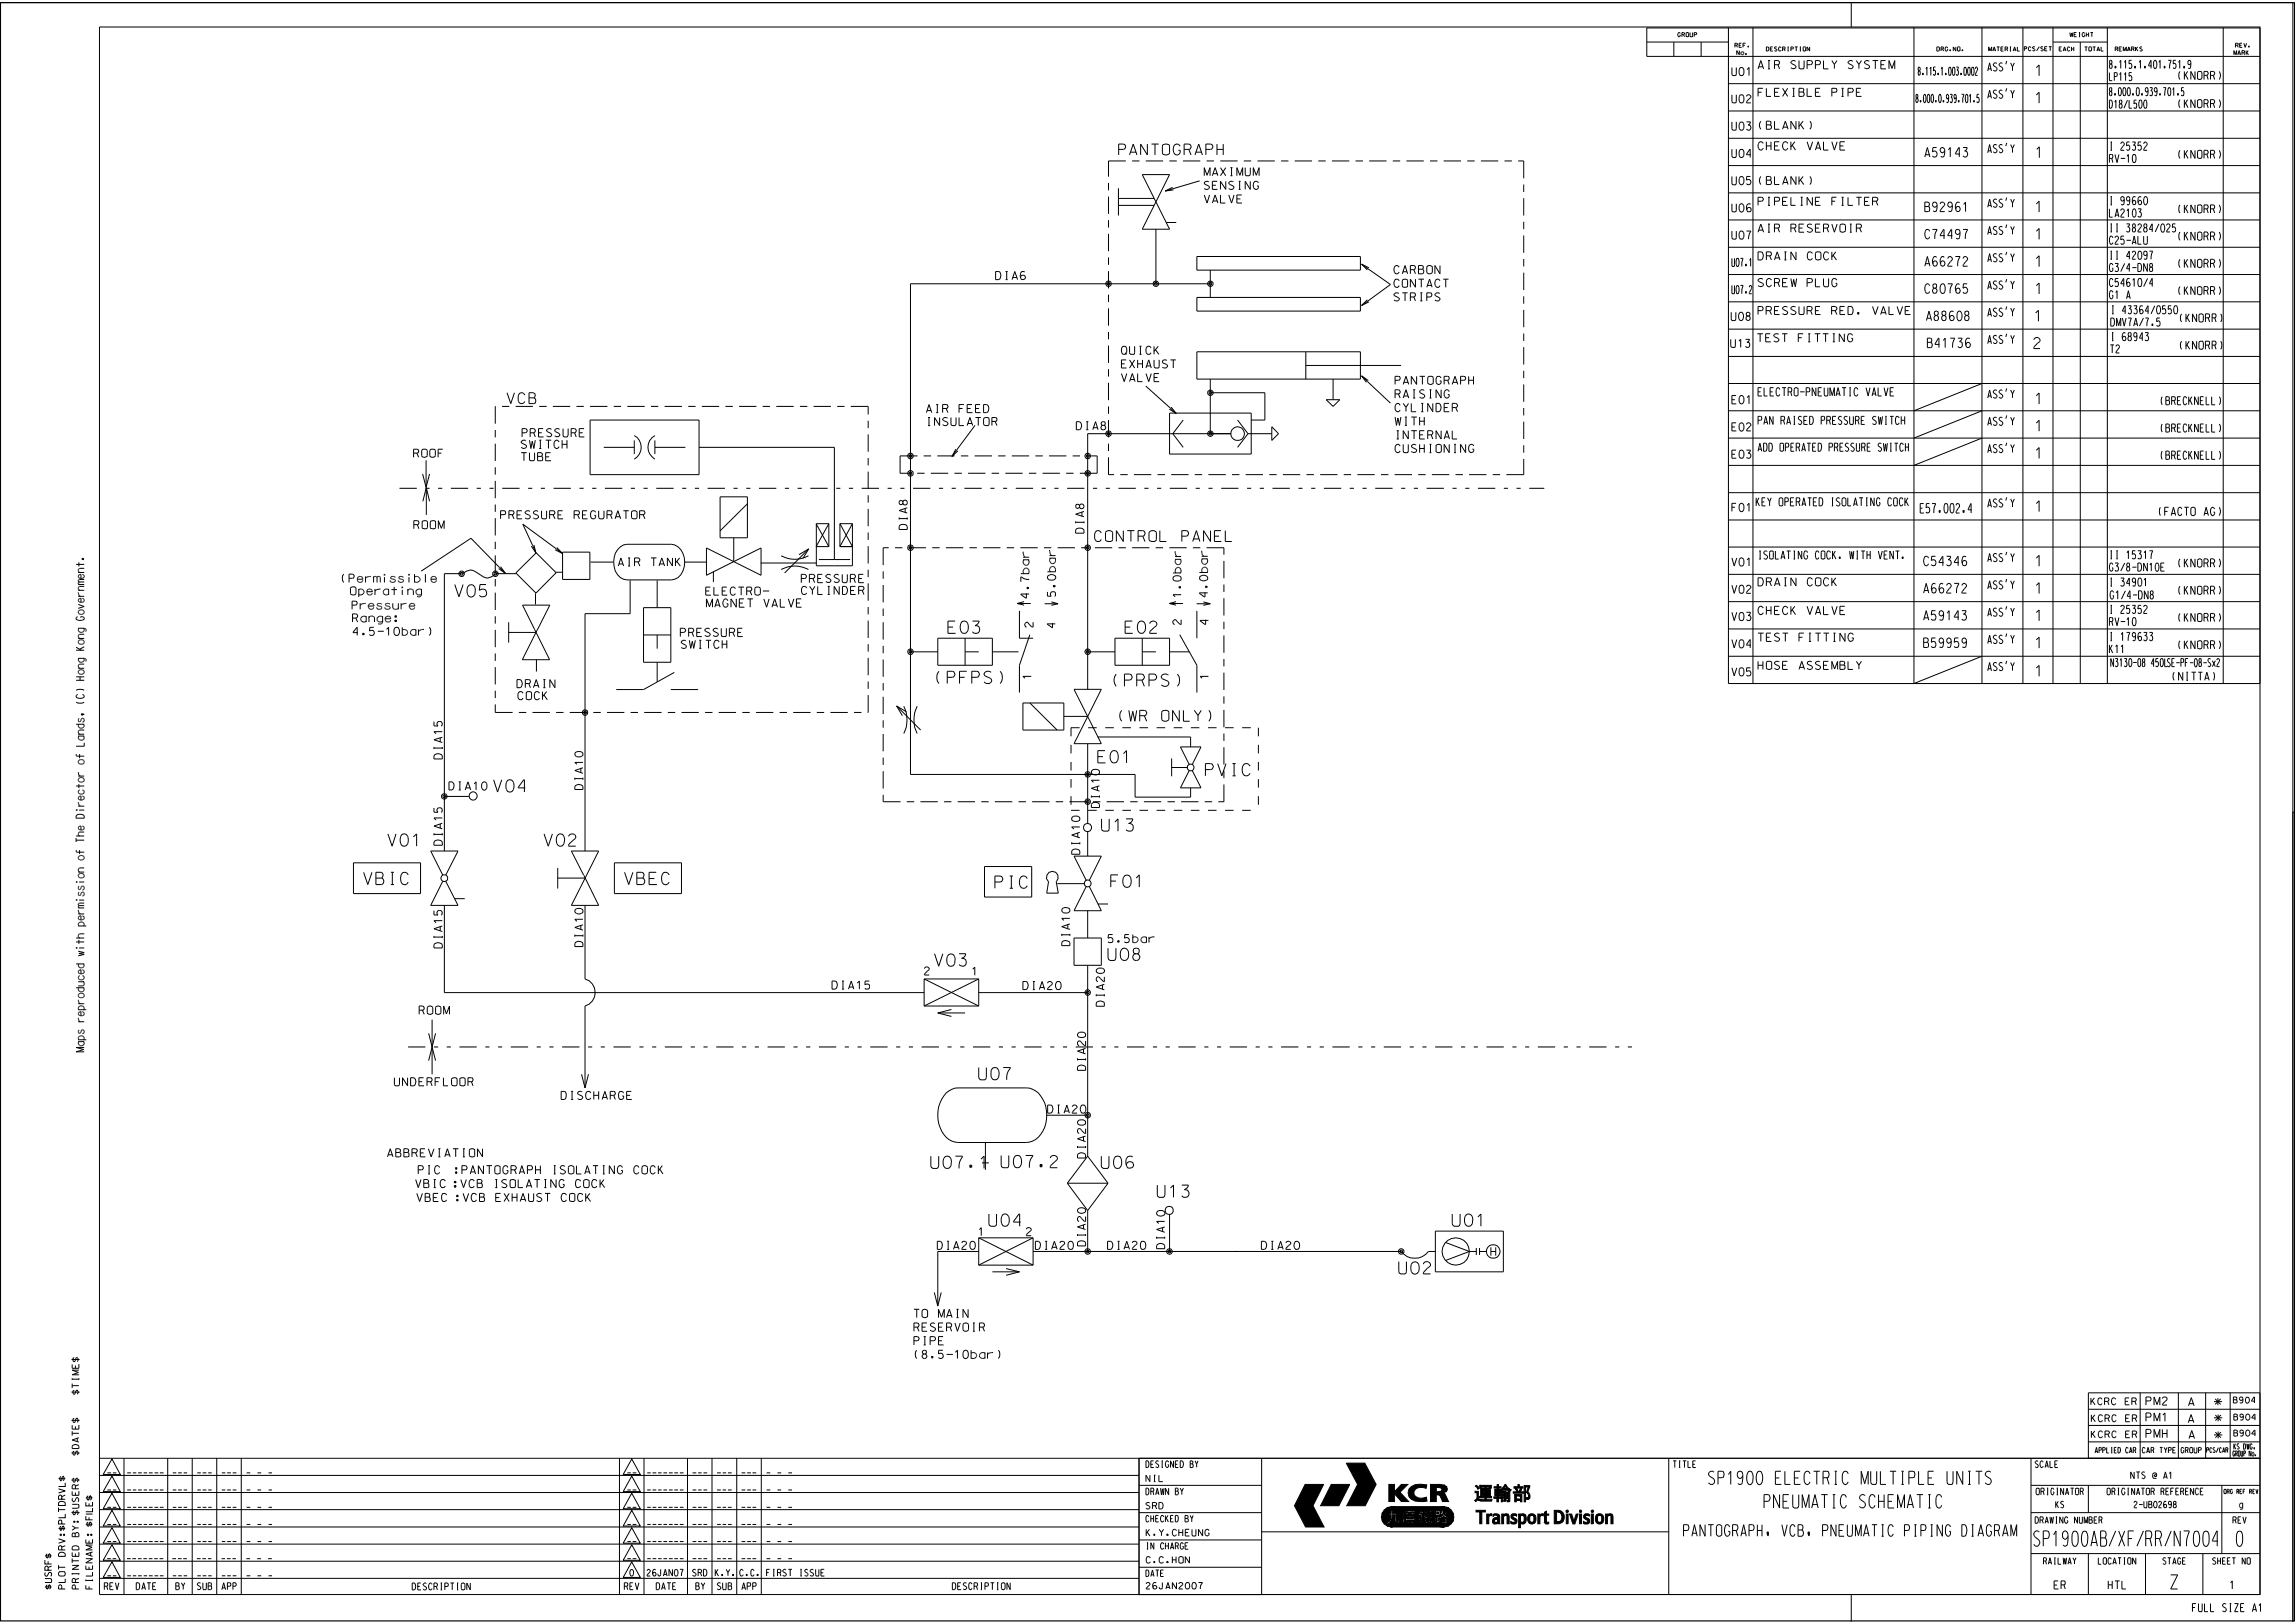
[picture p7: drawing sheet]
<svg xmlns="http://www.w3.org/2000/svg" width="420mm" height="297mm" viewBox="0 0 420 297" stroke-linecap="round" stroke-linejoin="round" font-family="sans-serif">
<defs><g id="words">
<g font-size="2.8">
<text x="372.2" y="282.9">SP1900AB</text>
<text x="387.7" y="282.9">XF</text>
<text x="392.7" y="282.9">RR</text>
<text x="397.9" y="282.9">N7004</text>
<text x="409.3" y="282.9">0</text>
</g>
<text font-size="2.6" x="397.3" y="290.8">Z</text>
<g font-size="2.5">
<text x="269.7" y="274.6">„B¿Ø‡¡</text>
<text x="270.1" y="278.8">Transport Division</text>
</g>
<g font-size="2.4">
<text x="312.7" y="271.7">SP1900 ELECTRIC MULTIPLE UNITS</text>
<text x="322.8" y="275.9">PNEUMATIC SCHEMATIC</text>
</g>
<g font-size="2.2">
<text x="83.2" y="109.2">V05</text>
<text x="173.5" y="115.9">E03</text>
<text x="205.9" y="115.9">E02</text>
<text x="171.1" y="125.1">(PFPS)</text>
<text x="203.5" y="125.6">(PRPS)</text>
<text x="200.9" y="139.6">E01</text>
<text x="220.6" y="142">PVIC</text>
<text x="90.3" y="144.9">V04</text>
<text x="71" y="154.8">V01</text>
<text x="99.6" y="154.8">V02</text>
<text x="201.6" y="152.1">U13</text>
<text x="66.6" y="161.9">VBIC</text>
<text x="114.3" y="161.9">VBEC</text>
<text x="182.1" y="162.5">PIC</text>
<text x="203.3" y="162.4">F01</text>
<text x="171" y="176.8">V03</text>
<text x="202.8" y="175.8">U08</text>
<text x="179.1" y="197.6">U07</text>
<text x="170.4" y="213.8">U07.1</text>
<text x="183.2" y="213.7">U07.2</text>
<text x="201.6" y="213.8">U06</text>
<text x="211.8" y="219.1">U13</text>
<text x="181" y="224.4">U04</text>
<text x="265.8" y="224.4">U01</text>
<text x="256" y="233.1">U02</text>
</g>
<text font-size="2.1" x="308.1" y="281.1">PANTOGRAPH, VCB, PNEUMATIC PIPING DIAGRAM</text>
<g font-size="2">
<text x="372.5" y="13.9">1</text>
<text x="372.5" y="18.9">1</text>
<text x="204.7" y="28.3">PANTOGRAPH</text>
<text x="372.6" y="28.8">1</text>
<text x="372.5" y="38.8">1</text>
<text x="372.5" y="43.8">1</text>
<text x="372.5" y="48.8">1</text>
<text x="372.5" y="53.8">1</text>
<text x="372.4" y="58.8">1</text>
<text x="372.2" y="63.8">2</text>
<text x="92.8" y="73.9">VCB</text>
<text x="372.5" y="73.9">1</text>
<text x="372.5" y="83.9">1</text>
<text x="372.5" y="78.9">1</text>
<text x="372.5" y="93.6">1</text>
<text x="200.3" y="99.1">CONTROL PANEL</text>
<text x="372.5" y="103.6">1</text>
<text x="372.5" y="113.6">1</text>
<text x="372.5" y="108.6">1</text>
<text x="372.5" y="118.6">1</text>
<text x="372.5" y="123.8">1</text>
<text x="204.6" y="132">(WR ONLY)</text>
</g>
<g font-size="1.7">
<text x="352.3" y="28.7">A59143</text>
<text x="352.3" y="38.7">B92961</text>
<text x="352.3" y="43.7">C74497</text>
<text x="352.3" y="53.7">C80765</text>
<text x="352.3" y="48.7">A66272</text>
<text x="352.5" y="58.7">A88608</text>
<text x="352.7" y="63.6">B41736</text>
<text x="351.4" y="93.9">E57.002.4</text>
<text x="352.1" y="103.5">C54346</text>
<text x="352.1" y="113.5">A59143</text>
<text x="352.1" y="108.5">A66272</text>
<text x="352.1" y="118.5">B59959</text>
</g>
<g font-size="1.5">
<text x="316.9" y="13.8">U01</text>
<text x="321.7" y="17.6">FLEXIBLE PIPE</text>
<text x="321.7" y="12.6">AIR SUPPLY SYSTEM</text>
<text x="351" y="13.8">8.115.1.003.0002</text>
<text x="363.8" y="18">ASS’Y</text>
<text x="363.8" y="13">ASS’Y</text>
<text x="386" y="17.5">8.000.0.939.701.5</text>
<text x="386" y="12.5">8.115.1.401.751.9</text>
<text x="386" y="14.8">LP115</text>
<text x="398.6" y="14.6">(KNORR)</text>
<text x="316.9" y="23.8">U03</text>
<text x="316.9" y="18.8">U02</text>
<text x="321.7" y="23.7">(BLANK)</text>
<text x="350.6" y="18.8">8.000.0.939.701.5</text>
<text x="386" y="19.8">D18/L500</text>
<text x="398.6" y="19.7">(KNORR)</text>
<text x="316.9" y="28.8">U04</text>
<text x="321.7" y="27.4">CHECK VALVE</text>
<text x="363.8" y="28">ASS’Y</text>
<text x="386" y="27.5">I 25352</text>
<text x="386" y="29.7">RV-10</text>
<text x="398.6" y="29">(KNORR)</text>
<text x="220.4" y="32.2">MAXIMUM</text>
<text x="220.4" y="34.7">SENSING</text>
<text x="316.9" y="33.8">U05</text>
<text x="321.7" y="33.8">(BLANK)</text>
<text x="220.4" y="37.2">VALVE</text>
<text x="316.9" y="38.8">U06</text>
<text x="321.7" y="37.6">PIPELINE FILTER</text>
<text x="363.8" y="37.9">ASS’Y</text>
<text x="386" y="39.7">LA2103</text>
<text x="386" y="37.5">I 99660</text>
<text x="398.6" y="39">(KNORR)</text>
<text x="316.9" y="43.8">U07</text>
<text x="321.7" y="47.6">DRAIN COCK</text>
<text x="321.7" y="42.5">AIR RESERVOIR</text>
<text x="363.8" y="47.9">ASS’Y</text>
<text x="363.8" y="42.9">ASS’Y</text>
<text x="386" y="44.7">C25-ALU</text>
<text x="386" y="47.5">II 42097</text>
<text x="386" y="42.5">II 38284/025</text>
<text x="398.6" y="44">(KNORR)</text>
<text x="182.2" y="51.2">DIA6</text>
<text x="255.1" y="50.1">CARBON</text>
<text x="255.1" y="52.6">CONTACT</text>
<text x="316.9" y="48.8">U07.1</text>
<text x="316.9" y="53.7">U07.2</text>
<text x="321.7" y="52.5">SCREW PLUG</text>
<text x="363.8" y="52.9">ASS’Y</text>
<text x="386" y="52.4">C54610/4</text>
<text x="386" y="49.7">G3/4-DN8</text>
<text x="398.6" y="53.9">(KNORR)</text>
<text x="398.6" y="49">(KNORR)</text>
<text x="255.1" y="55.1">STRIPS</text>
<text x="316.8" y="58.6">U08</text>
<text x="321.7" y="57.6">PRESSURE RED. VALVE</text>
<text x="363.8" y="57.9">ASS’Y</text>
<text x="386" y="54.7">G1 A</text>
<text x="386.3" y="59.7">DMV7A/7.5</text>
<text x="386.3" y="57.4">I 43364/0550</text>
<text x="398.8" y="58.9">(KNORR)</text>
<text x="205.2" y="64.9">QUICK</text>
<text x="316.7" y="63.6">U13</text>
<text x="321.6" y="62.6">TEST FITTING</text>
<text x="363.8" y="62.9">ASS’Y</text>
<text x="386.2" y="64.6">T2</text>
<text x="386.3" y="62.4">I 68943</text>
<text x="398.8" y="63.9">(KNORR)</text>
<text x="205.2" y="67.3">EXHAUST</text>
<text x="205.2" y="69.8">VALVE</text>
<text x="255.3" y="70.3">PANTOGRAPH</text>
<text x="169.5" y="75.5">AIR FEED</text>
<text x="169.5" y="77.9">INSULATOR</text>
<text x="255.3" y="72.8">RAISING</text>
<text x="255.3" y="75.3">CYLINDER</text>
<text x="255.3" y="77.8">WITH</text>
<text x="316.9" y="73.9">E01</text>
<text x="321.7" y="72.5">ELECTRO-PNEUMATIC VALVE</text>
<text x="321.7" y="77.7">PAN RAISED PRESSURE SWITCH</text>
<text x="363.8" y="77.8">ASS’Y</text>
<text x="363.8" y="72.9">ASS’Y</text>
<text x="395.3" y="74.1">(BRECKNELL)</text>
<text x="75.7" y="83.7">ROOF</text>
<text x="95.4" y="82.1">SWITCH</text>
<text x="95.5" y="79.9">PRESSURE</text>
<text x="197" y="78.7">DIA8</text>
<text x="255.3" y="80.3">INTERNAL</text>
<text x="255.3" y="82.8">CUSHIONING</text>
<text x="316.9" y="83.9">E03</text>
<text x="316.9" y="78.9">E02</text>
<text x="321.7" y="82.6">ADD OPERATED PRESSURE SWITCH</text>
<text x="363.8" y="82.8">ASS’Y</text>
<text x="395.3" y="79.1">(BRECKNELL)</text>
<text x="95.4" y="84.3">TUBE</text>
<text x="395.3" y="84.1">(BRECKNELL)</text>
<text x="91.6" y="95">PRESSURE REGURATOR</text>
<text x="316.9" y="93.6">F01</text>
<text x="321.4" y="92.6">KEY OPERATED ISOLATING COCK</text>
<text x="363.8" y="92.8">ASS’Y</text>
<text x="395" y="94.3">(FACTO AG)</text>
<text x="75.7" y="96.8">ROOM</text>
<text x="62.4" y="106.6">(Permissible</text>
<text x="113.1" y="103.6">AIR TANK</text>
<text x="146.6" y="106.6">PRESSURE</text>
<text x="316.9" y="103.6">V01</text>
<text x="321.7" y="107.2">DRAIN COCK</text>
<text x="321.7" y="102.3">ISOLATING COCK. WITH VENT.</text>
<text x="363.8" y="107.8">ASS’Y</text>
<text x="363.8" y="102.8">ASS’Y</text>
<text x="386" y="107.3">I 34901</text>
<text x="386" y="104.5">G3/8-DN10E</text>
<text x="386" y="102.3">II 15317</text>
<text x="398.6" y="103.8">(KNORR)</text>
<text x="64.1" y="108.9">Operating</text>
<text x="64.4" y="111.5">Pressure</text>
<text x="64.5" y="113.8">Range:</text>
<text x="129.2" y="108.9">ELECTRO-</text>
<text x="129.3" y="111.1">MAGNET VALVE</text>
<text x="146.7" y="108.8">CYLINDER</text>
<text x="316.9" y="113.6">V03</text>
<text x="316.9" y="108.6">V02</text>
<text x="321.7" y="112.5">CHECK VALVE</text>
<text x="363.8" y="112.8">ASS’Y</text>
<text x="386" y="112.3">I 25352</text>
<text x="386.1" y="109.6">G1/4-DN8</text>
<text x="398.6" y="108.8">(KNORR)</text>
<text x="398.6" y="113.8">(KNORR)</text>
<text x="64.6" y="116.3">4.5-10bar)</text>
<text x="124.5" y="116.5">PRESSURE</text>
<text x="124.7" y="118.7">SWITCH</text>
<text x="316.9" y="118.6">V04</text>
<text x="321.7" y="117.4">TEST FITTING</text>
<text x="363.8" y="117.8">ASS’Y</text>
<text x="386" y="117.2">I 179633</text>
<text x="386" y="114.5">RV-10</text>
<text x="386" y="119.5">K11</text>
<text x="398.6" y="118.7">(KNORR)</text>
<text x="94.6" y="125.9">DRAIN</text>
<text x="316.9" y="123.7">V05</text>
<text x="321.7" y="122.5">HOSE ASSEMBLY</text>
<text x="363.8" y="122.7">ASS’Y</text>
<text x="386.3" y="122">N3130-08 450LSE-PF-08-Sx2</text>
<text x="397.5" y="124.5">(NITTA)</text>
<text x="94.8" y="128">COCK</text>
<text x="82.2" y="144.6">DIA10</text>
<text x="202.8" y="172.5">5.5bar</text>
<text x="169.2" y="178.4">2</text>
<text x="177.9" y="178.5">1</text>
<text x="76.7" y="185.6">ROOM</text>
<text x="152.3" y="181">DIA15</text>
<text x="187.2" y="181.1">DIA20</text>
<text x="72.2" y="198.7">UNDERFLOOR</text>
<text x="102.7" y="201.2">DISCHARGE</text>
<text x="191.7" y="203.7">DIA20</text>
<text x="70.9" y="211.7">ABBREVIATION</text>
<text x="76.5" y="214.8">PIC</text>
<text x="83.1" y="214.8">:PANTOGRAPH ISOLATING COCK</text>
<text x="76.1" y="217.3">VBIC</text>
<text x="76.3" y="219.9">VBEC</text>
<text x="82.9" y="217.3">:VCB ISOLATING COCK</text>
<text x="83.3" y="219.9">:VCB EXHAUST COCK</text>
<text x="179.1" y="226.1">1</text>
<text x="187.8" y="226.1">2</text>
<text x="171.5" y="228.6">DIA20</text>
<text x="189.5" y="228.6">DIA20</text>
<text x="202.7" y="228.6">DIA20</text>
<text x="230.8" y="228.6">DIA20</text>
<text x="272.8" y="229.8">H</text>
<text x="167.2" y="241.1">TO MAIN</text>
<text x="167.2" y="243.6">RESERVOIR</text>
<text x="167.2" y="246.1">PIPE</text>
<text x="167.2" y="248.6">(8.5-10bar)</text>
<text x="392.7" y="257.1">PM2</text>
<text x="400.5" y="257.2">A</text>
<text x="405.3" y="257.2">*</text>
<text x="392.7" y="263.1">PMH</text>
<text x="392.7" y="260.1">PM1</text>
<text x="400.5" y="260.3">A</text>
<text x="400.6" y="263.3">A</text>
<text x="405.3" y="260.2">*</text>
<text x="405.3" y="263.3">*</text>
<text x="375.9" y="290.8">ER</text>
<text x="385.8" y="290.8">HTL</text>
<text x="408.1" y="290.8">1</text>
<text x="401.2" y="294.9">FULL SIZE A1</text>
</g>
<g font-size="1.2">
<text x="382.7" y="257.1">KCRC ER</text>
<text x="382.7" y="263.1">KCRC ER</text>
<text x="382.7" y="260.2">KCRC ER</text>
<text x="19.6" y="269.5">__</text>
<text x="23.3" y="269.5">_______</text>
<text x="31.6" y="269.5">___</text>
<text x="36.1" y="269.5">___</text>
<text x="40.6" y="269.5">___</text>
<text x="45.1" y="269.5">_ _ _</text>
<text x="114.8" y="269.5">__</text>
<text x="118.4" y="269.5">_______</text>
<text x="126.7" y="269.5">___</text>
<text x="131.2" y="269.5">___</text>
<text x="135.7" y="269.5">___</text>
<text x="140.3" y="269.5">_ _ _</text>
<text x="19.6" y="272.7">__</text>
<text x="19.6" y="275.8">__</text>
<text x="23.3" y="272.7">_______</text>
<text x="23.3" y="275.8">_______</text>
<text x="31.6" y="272.7">___</text>
<text x="31.6" y="275.8">___</text>
<text x="36.1" y="272.7">___</text>
<text x="36.1" y="275.8">___</text>
<text x="40.6" y="272.7">___</text>
<text x="40.6" y="275.8">___</text>
<text x="45.1" y="272.7">_ _ _</text>
<text x="45.1" y="275.8">_ _ _</text>
<text x="114.8" y="275.8">__</text>
<text x="114.8" y="272.7">__</text>
<text x="118.4" y="275.8">_______</text>
<text x="118.4" y="272.7">_______</text>
<text x="126.7" y="275.8">___</text>
<text x="126.7" y="272.7">___</text>
<text x="131.2" y="275.8">___</text>
<text x="131.2" y="272.7">___</text>
<text x="135.7" y="275.8">___</text>
<text x="135.7" y="272.7">___</text>
<text x="140.3" y="275.8">_ _ _</text>
<text x="140.3" y="272.7">_ _ _</text>
<text x="209.7" y="271.1">NIL</text>
<text x="376.2" y="275.9">KS</text>
<text x="389.9" y="270.6">NTS @ A1</text>
<text x="390.6" y="275.9">2-UB02698</text>
<text x="409.8" y="275.9">g</text>
<text x="19.6" y="279">__</text>
<text x="23.3" y="279">_______</text>
<text x="31.6" y="279">___</text>
<text x="36.1" y="279">___</text>
<text x="40.6" y="279">___</text>
<text x="45.1" y="279">_ _ _</text>
<text x="114.8" y="279">__</text>
<text x="118.4" y="279">_______</text>
<text x="126.7" y="279">___</text>
<text x="131.2" y="279">___</text>
<text x="135.7" y="279">___</text>
<text x="140.3" y="279">_ _ _</text>
<text x="209.7" y="276.1">SRD</text>
<text x="209.8" y="281.1">K.Y.CHEUNG</text>
<text x="19.6" y="285.3">__</text>
<text x="19.6" y="282.1">__</text>
<text x="23.2" y="285.3">_______</text>
<text x="23.3" y="282.1">_______</text>
<text x="31.5" y="285.3">___</text>
<text x="31.6" y="282.1">___</text>
<text x="36" y="285.3">___</text>
<text x="36.1" y="282.1">___</text>
<text x="40.5" y="285.3">___</text>
<text x="40.6" y="282.1">___</text>
<text x="45.1" y="285.3">_ _ _</text>
<text x="45.1" y="282.1">_ _ _</text>
<text x="114.8" y="285.3">__</text>
<text x="114.8" y="282.1">__</text>
<text x="118.4" y="285.3">_______</text>
<text x="118.4" y="282.1">_______</text>
<text x="126.7" y="285.3">___</text>
<text x="126.7" y="282.1">___</text>
<text x="131.2" y="285.3">___</text>
<text x="131.2" y="282.1">___</text>
<text x="135.7" y="285.3">___</text>
<text x="135.7" y="282.1">___</text>
<text x="140.3" y="285.3">_ _ _</text>
<text x="140.3" y="282.1">_ _ _</text>
<text x="209.8" y="286.1">C.C.HON</text>
<text x="19.1" y="290.9">REV</text>
<text x="19.6" y="288.4">__</text>
<text x="23.3" y="288.4">_______</text>
<text x="24.9" y="290.9">DATE</text>
<text x="31.6" y="288.4">___</text>
<text x="32.2" y="290.9">BY</text>
<text x="36.1" y="288.4">___</text>
<text x="36.1" y="290.9">SUB</text>
<text x="40.6" y="288.4">___</text>
<text x="40.6" y="290.9">APP</text>
<text x="45.1" y="288.4">_ _ _</text>
<text x="75.4" y="290.9">DESCRIPTION</text>
<text x="114.3" y="290.9">REV</text>
<text x="115.3" y="288.4">0</text>
<text x="118.4" y="288.4">26JAN07</text>
<text x="120.1" y="290.9">DATE</text>
<text x="126.8" y="288.4">SRD</text>
<text x="127.3" y="290.9">BY</text>
<text x="130.9" y="288.4">K.Y.</text>
<text x="131.3" y="290.9">SUB</text>
<text x="135.4" y="288.4">C.C.</text>
<text x="135.8" y="290.9">APP</text>
<text x="140.3" y="288.4">FIRST ISSUE</text>
<text x="174.3" y="290.9">DESCRIPTION</text>
<text x="209.8" y="290.8">26JAN2007</text>
</g>
<g font-size="1.1">
<text x="408.7" y="256.8">B904</text>
<text x="408.8" y="262.8">B904</text>
<text x="408.8" y="259.9">B904</text>
</g>
<g font-size="1">
<text x="383.4" y="265.9">APPLIED CAR</text>
<text x="392.1" y="265.9">CAR TYPE</text>
<text x="399.1" y="265.9">GROUP</text>
<text x="408.6" y="266.5">GROUP No.</text>
<text x="408.8" y="265.2">KS DWG.</text>
</g>
<text font-size=".9" x="403.8" y="265.8">PCS/CAR</text>
<g font-size=".7">
<text x="307.1" y="6.7">GROUP</text>
<text x="317.5" y="8.6">REF.</text>
<text x="317.8" y="10">No.</text>
<text x="323.2" y="9.3">DESCRIPTION</text>
<text x="354.5" y="9.3">DRG.NO.</text>
<text x="363.9" y="9.3">MATERIAL</text>
<text x="370.5" y="9.3">PCS/SET</text>
<text x="376.8" y="9.3">EACH</text>
<text x="378.8" y="6.7">WEIGHT</text>
<text x="381.5" y="9.3">TOTAL</text>
<text x="387.1" y="9.3">REMARKS</text>
<text x="408.8" y="10">MARK</text>
<text x="409.1" y="8.6">REV.</text>
</g>
</g></defs>
<path d="M.1 .5h419.8v296.1h-419.8z" fill="none" stroke="#000" stroke-width=".21"/>
<g fill="none" stroke="#000" stroke-width=".18">
<path d="M18.2 4.9h395.4v262h-395.4zM301.4 7.7h14.9M306.3 7.7v2.6M311.3 7.7v2.6M316.3 5.1v120h97.3v-120h-112.2v5.2h112.2M316.3 15.3h97.3M318.3 9.3v.7l-.5-.7v.7M320.8 5.1v120M338.8 .5v4.4M350.3 5.1v120l12.4-5M362.7 5.1v120M367.2 16.2l-.1 .6"/>
<path d="M367.2 11.2l-.1 .6M370.2 5.1v120M375.7 5.1v120M375.7 7.7h10M380.7 7.7v117.4M385.7 5.1v120M406.9 5.1v120M204.7 34.4v5M204.7 37.6h6.5M204.7 36.3h6.5M209 32h5l-5 9.9h5zM214.6 34.3l-1.4 .7"/>
<path d="M214.8 34.7l-1.6 .3M219.5 33.1l-6.3 1.9M316.3 35.3h97.3M316.3 30.3h97.3M316.3 25.3h97.3M316.3 20.3h97.3M367.2 36.1l-.1 .6M367.2 26.2l-.1 .5M211.5 41.9v10M213.4 40.7h1.9M219 46.9h30v2.5h-30zM219 54.4h30v2.5h-30z"/>
<path d="M221.5 51.9h-54.9v89.8h41.1v4.2h10.2v-1.7M221.5 49.4v5M249.2 48.3l5.3 3.8-5.3 3.8M249.2 48.3l1 1.1M249.2 48.3l1.3 .7M250.2 54.9l-1 1M250.5 55.2l-1.3 .7M316.3 55.2h97.3M316.3 50.2h97.3M316.3 45.2h97.3M316.3 40.2h97.3M367.2 56.1l-.1 .6"/>
<path d="M367.2 51.1l-.1 .6M367.2 46.1l-.1 .6M367.2 41.1l-.1 .6M108 76.9h19.9v10h-19.9zM116.1 79.7a2.47 2.47 0 0 1 0 4.3M119.8 79.7a2.47 2.47 0 0 0 0 4.3M178.4 77.8l-4.2 5.8M209.7 70.6l5.6 5.1M214 74.9l1.3 .8M214 75.6h15v7.5h-15zM214.3 74.5l1 1.2M216.5 76.9l-1.9 2.5 1.9 2.5"/>
<path d="M219 64.4h30v5h-30zM221.5 71.9h10v5h-2.5M221.5 69.4v10M225.3 79.4h-26.2v46.7M226.5 76.9l1.9 2.5M228.4 79.4l-1.9 2.5M228.4 79.4h4.3M232.7 78.1l1.3 1.3-1.3 1.2zM239 64.4v5M239 66.9h17.4M242.7 73.1h2.5l-1.2 1.3zM244 69.4v3.7"/>
<path d="M249.2 68.8l5.3 5M249.2 68.8l.9 1.2M249.2 68.8l1.2 .8M316.3 75.2h97.3M316.3 70.2h97.3M316.3 65.2h97.3M316.3 60.2h97.3M362.7 70.2l-12.4 5M362.7 75.2l-12.4 5M367.2 76l-.1 .6M367.2 71.1l-.1 .6M367.2 61.1l-.1 .6"/>
<path d="M77.3 86.7l.7 2.5M78 84.2v5M78 89.2l.6 2.5M78 89.2l-.6 2.5M78 89.2v5M78.6 86.7l-.6 2.5M97.2 99.9l.9 1.3M97.7 99.7l.4 1.5M110.5 81.9h5.6M116.1 80.6v2.5M119.8 80.6v2.5M119.8 81.9h5.6"/>
<path d="M127.9 81.9h24.8v20.5M131.8 90.9h5v7.5h-5zM134.3 98.4v4.4M136.8 92.2l-5 4.9M149.4 95.8l2.3 4.2M151.7 95.8v4.2M151.7 95.8l-2.3 4.2h2.3M151.7 95.8h-2.3v7.7h6.6v-7.7M153.7 95.8l2.3 4.2h-2.3M153.7 95.8v4.2M153.7 95.8h2.3M156 95.8l-2.3 4.2"/>
<path d="M164.5 94.7v.4M164.5 94.9h1.5M164.7 96.1a1.02 1.02 0 0 1 1.3 .2v.6h-1.5zM165.2 91.9a.4 .4 0 0 1 .6-.3 .4 .4 0 0 1 0 .7 .4 .4 0 0 1-.6-.3M165.7 93v.8M166 94.7v.4M166 92.9l-1.5 .5 1.5 .5M174.9 82.2l-.7 1.4M175.3 82.5l-1.1 1.1M196.8 95.4v.3M196.8 95.6h1.6M197 96.8a1.07 1.07 0 0 1 1.4 .2v.6h-1.6z"/>
<path d="M197.6 92.6a.4 .4 0 0 1 .6-.3 .4 .4 0 0 1 0 .7 .4 .4 0 0 1-.6-.3M198 93.7v.8M198.4 95.4v.3M198.4 93.6l-1.6 .5 1.6 .5M316.3 95.2h97.3M316.3 90.2h97.3M316.3 85.2h97.3M316.3 80.2h97.3M362.7 80.2l-12.4 5M367.2 91l-.1 .6M367.2 81l-.1 .6M13.9 119h1.5"/>
<path d="M13.9 118.4l1 .6M13.9 103.3h1.5M14.2 112.9l-.2 .1-.1 .2a.86 .86 0 0 0 1.2 .3l.3-.1v-.4l-.6-.1v.1M14.3 115h1.1a.33 .33 0 0 1 .4 .2 .33 .33 0 0 1-.1 .4M14.3 116.8h1.1M14.3 110.6l1.1 .4-1.1 .3M14.3 109.1h1.1M14.3 108.4l.1 .5 .3 .2M14.3 108h1.1M14.3 107h1.1M14.3 104.8h1.1M14.4 111.8a.53 .53 0 0 1 .6-.2 .53 .53 0 0 1 .3 .7l-.2 .1h-.4a.46 .46 0 0 1-.3-.6z"/>
<path d="M14.4 106.4h.1M14.4 106.4l.1 .1M14.4 102.9v.8M14.4 115a.5 .5 0 0 0 .5 .7 .5 .5 0 0 0 .4-.7M14.4 117.2l.7-.1a.41 .41 0 0 1 .3 .4 .41 .41 0 0 1-.3 .4h-.5l-.2-.2-.1-.3zM14.4 106.5l-.1 .3 .2 .1M14.4 106.1v.3M14.4 112.3h.1M14.4 106.1h.1M14.4 106.5h.1M14.5 106.5h.1M14.5 106.9h.1"/>
<path d="M14.5 106.9v.1M14.5 106.5h.9M15 102.2h.2l.1 .2h-.2zM15.1 105.1l.2 .1a.48 .48 0 0 1-.4 .7 .48 .48 0 0 1-.5-.6l.4-.2v.8M15.1 109.5a.38 .38 0 0 1 .3 .3 .38 .38 0 0 1-.3 .4h-.4l-.3-.2v-.4l.4-.1v.7M15.1 102.3h.1zM15.4 118.4l-.8 .4M15.4 116.1h-.8a.39 .39 0 0 0-.3 .3 .39 .39 0 0 0 .3 .4M15.4 107.3h-.9l-.1 .2a.34 .34 0 0 0 .2 .5M15.4 106l-.9 .1M15.4 104h-.8a.39 .39 0 0 0-.3 .4 .39 .39 0 0 0 .3 .4M77.1 104.5l9.1-6 6.3 6.4"/>
<path d="M84.5 105h-3.2v50.7M84.6 105l.8-.5 .7-.2 .8 .3 1.6 1a1.69 1.69 0 0 0 2.2-.5M90.6 105h3.8M91.3 104l1.2 .9M91.6 103.7l.9 1.2M93.1 115.7h5M93.1 113.9v3.7M94.4 104.8l3.7-3.6 3.7 3.6-3.7 3.7zM95.6 110.7l5 10h-5l5-10zM98 108.6v2M98.1 101.2l-2.4-5.3 7.3 5.4M101.6 100.6l1.4 .7"/>
<path d="M101.7 104.7h1.3M101.9 100.2l1.1 1.1M103 101h4.9v5h-4.9zM108.1 102.9h4.1M113 100.6l1.1-.9 .6-.1h8.2a2.99 2.99 0 0 1 2.4 3.3 2.92 2.92 0 0 1-2.4 3.2h-8.2a2.92 2.92 0 0 1-2.4-3.2l.3-1.6zM115.3 106.2v6.1h-8.2v43.4M117.8 111.2h5v10h-5zM117.8 116.2h5M120.3 106.2v5M120.3 116.2v2.5M125.3 102.9h4M129.3 100.3v5l10-5v5z"/>
<path d="M130.6 104.6v1.9M139.2 103h10.2M143 101.7a5.2 5.2 0 0 0 5 0M143 104.2a5.2 5.2 0 0 1 5 0M148 100.4l-4.4 4.4M148 100.4l-1.8 1.1M148 100.4l-1.1 1.8M149.9 102.4h5.7M166.6 119.3h5M171.6 116.8h10v4.9h-10zM176.6 119.3h2.5M176.6 116.8v4.9"/>
<path d="M181.6 119.3h4.8M186.1 110.4l1.3 .3M186.1 110.4h2.5M186.6 111.8v5h2.5M186.8 105h1.5M187.2 101l.1 .4 .3 .6M187.2 102.4h1.1M187.2 102h1.1M187.4 105a.59 .59 0 0 1-.1-.8 .59 .59 0 0 1 .7-.2l.3 .6-.1 .4M187.4 102.4l-.2 .6a.59 .59 0 0 0 .9 .4 .59 .59 0 0 0 .1-1M187.4 110.1l-1.3 .3M187.8 108.6v.9l-1-.7 1.5-.1"/>
<path d="M188 107.5h.1l.1 .1-.2 .1zM188 107.6h.1zM188.3 106a2.3 2.3 0 0 1-1.5-.4v.9M188.5 116.2l-1.9 5.5v5M189.1 113.9v.9l-.3-.1-.7-.7a.42 .42 0 0 0-.5 .2 .42 .42 0 0 0 .3 .6M191.2 110.5h2.4M191.7 108.3v.8h.7a.55 .55 0 0 1 0-.8 .49 .49 0 0 1 .7 .1 .49 .49 0 0 1-.1 .7M191.7 104.6h1.5M191.8 105.4a.85 .85 0 0 1 1.4 .3 .83 .83 0 0 1-.8 .5 .83 .83 0 0 1-.7-.6zM192.1 102.1h1.1M192.1 101.7h1.1M192.1 100.7l.1 .6 .2 .4"/>
<path d="M192.2 104.6a.56 .56 0 0 1 .1-.8 .56 .56 0 0 1 .9 .3v.4l-.2 .1M192.2 102.1a.57 .57 0 0 0 .1 .9 .57 .57 0 0 0 .9-.3l-.2-.6M192.4 110.1l1.2 .4M192.6 114v.9l-1-.7h1.5M192.8 107.2l.2-.1 .1 .2-.2 .1zM192.9 107.2v.1zM193.6 110.5l-1.2 .3M199.1 119.3h4.9M204 116.8h10v4.9h-10zM209 119.3h2.5M209 116.8v4.9M214 110.4h2.5"/>
<path d="M214 110.4l1.2 .3M214 119.3h3.6M214.7 104.8h1.5M214.7 105.6a.92 .92 0 0 1 1.5 .2v.1a.79 .79 0 0 1-1.2 .4 .5 .5 0 0 1-.3-.7zM215.1 102.4h1.1M215.1 100.9l.1 .6 .2 .3M215.1 101.8h1.1M215.2 104.8a.63 .63 0 0 1-.1-.6 .63 .63 0 0 1 .6-.4l.4 .5-.1 .5M215.2 102.4a.59 .59 0 0 0 0 .8 .59 .59 0 0 0 .8 0 .59 .59 0 0 0 0-.8M215.2 110.1l-1.2 .3M215.8 107.4l.2-.1v.3zM215.9 107.4v.1z"/>
<path d="M215.9 116.2l3.1 5.5v5M216.2 113.4v.9a1.37 1.37 0 0 1-1-.9 .44 .44 0 0 0-.6 .4 .44 .44 0 0 0 .4 .5M216.2 108.8h-1.5l.4 .4M219 110.5h2.5M219 111.8v5M219.5 104.8h1.5M219.6 105.5a.85 .85 0 0 1 1.4 .4 .85 .85 0 0 1-1.5 0zM219.9 100.8l.1 .7 .3 .3M219.9 102.3h1.1M219.9 101.8h1.1M220 102.3l-.1 .5a.59 .59 0 0 0 .9 .4 .59 .59 0 0 0 .1-.9M220 104.8a.59 .59 0 0 1 0-.8 .59 .59 0 0 1 .7-.2l.3 .6-.1 .4"/>
<path d="M220.2 110.1l1.3 .4M220.5 108.4v.9l-1-.7 1.5-.1M220.6 113.4v.9l-1-.7 1.5-.1M220.7 107.3l.2 .2h-.3zM220.7 107.3l.1 .1zM221.5 110.5l-1.3 .3M316.3 115.1h97.3M316.3 110.1h97.3M316.3 105.1h97.3M316.3 100.1h97.3M367.2 115.9l-.1 .6M367.2 110.9l-.1 .6"/>
<path d="M367.2 105.9l-.1 .6M367.2 101l-.1 .6M13.9 128.5l.7 .2 .8-.2M13.9 126.3l.7-.2 .8 .2M13.9 132.5h1.5M13.9 124.5h1.5M13.9 123.9h1.5M14 138l-.1 .3 .2 .1h1.3M14.2 127.1l-.2 .1-.1 .3a.97 .97 0 0 0 1.5 0v-.3l-.3-.1M14.3 134.7h1.1M14.3 134.4h1.1M14.3 122.3h1.1"/>
<path d="M14.3 120.5h1.2l.2 .1v.4M14.4 122.8a.53 .53 0 0 1 .6-.2 .53 .53 0 0 1 .3 .6l-.2 .2-.6-.1-.2-.3zM14.4 120.5a.51 .51 0 0 0 .4 .7 .51 .51 0 0 0 .6-.6l-.1-.1M14.4 134.7a.53 .53 0 0 0 .1 .6 .53 .53 0 0 0 .7 .1l.2-.2-.1-.5M14.4 139.1l.7-.1a.41 .41 0 0 1 .3 .4 .41 .41 0 0 1-.3 .4h-.5l-.2-.2-.1-.2zM14.4 132.5a.49 .49 0 0 0 .5 .8 .49 .49 0 0 0 .4-.8M14.5 131.4l-.2 .4 .1 .2a.51 .51 0 0 0 .5-.5l.3-.1a.42 .42 0 0 1 0 .8h-.1M14.6 138v.8M14.6 123.9v.6M14.9 130.6l.5 .2h-.5zM15 130.7l.1 .1zM15.4 135.9v.7h-1.5"/>
<path d="M15.4 133.6h-.8a.39 .39 0 0 0-.3 .4 .39 .39 0 0 0 .3 .4M15.4 121.5l-1 .1v.5l.2 .2M79.4 132.1v.7l.7 .1-.1-.3a.48 .48 0 0 1 .6-.6 .48 .48 0 0 1 .1 .9M79.4 136.7v.4M79.4 136.9h1.5M79.5 138.1a.96 .96 0 0 1 1.4 .2v.6h-1.5zM80.6 135v.8M80.9 136.7v.4M80.9 134.9l-1.5 .5 1.5 .5M80.9 133.9h-1.5l.4 .4M98.2 120.8v2.1M105.3 137.7l.2-.1a.98 .98 0 0 1 1.2 .4v.1a.8 .8 0 0 1-.8 .4 .8 .8 0 0 1-.7-.5z"/>
<path d="M106.7 139.5h-1.5l.4 .4M120.3 121.2v3.6M122.8 126.2h5M123.4 123.1l-5.6 3.1h-5M164.1 129.2l4.4 4.4M164.1 129.2l1 1.8M164.1 129.2l1.8 1M165.4 129.2a5.6 5.6 0 0 1 0 5M167.9 129.2a5.6 5.6 0 0 0 0 5M187.2 128.6h7.5v5h-7.5zM188.5 128.6l5 5M188.7 123.8h-1.5l.4 .3"/>
<path d="M194.7 131.1h4.4M196.6 126.1l4.9 10h-4.9l4.9-10zM199.1 136.1v14.6M200.9 134.9h17v1.8M214.4 138.8v3.3M217.6 139.9l-1.6-3.2h3.8l-1.6 3.2M221.1 123.8h-1.5l.4 .3M316.3 120.1h97.3M367.2 120.9l-.1 .6M13.9 149.3a1.07 1.07 0 0 1 1.5 0v.4h-1.5zM13.9 148.2h.2l-.1 .1zM13.9 153.4v.7"/>
<path d="M13.9 153.7h1.5M13.9 153h1.5M13.9 143.8h1.5M14 155.6l-.1 .2 .2 .1h1.3M14.1 148.2h.1M14.3 159.6h1.1M14.3 147.5h1.1M14.3 146.8l.1 .5 .3 .2M14.3 142h1.1M14.3 141.3l.1 .5 .3 .2M14.4 156.8a.53 .53 0 0 1 .6-.2 .53 .53 0 0 1 .3 .6 .55 .55 0 0 1-.6 .2 .55 .55 0 0 1-.3-.6zM14.4 142.5a.53 .53 0 0 1 .7-.2 .53 .53 0 0 1 .2 .7l-.2 .1-.6-.1-.2-.2z"/>
<path d="M14.4 143.5v.7M14.4 160a.52 .52 0 0 1 .7-.2 .52 .52 0 0 1 .2 .7l-.7 .1a.4 .4 0 0 1-.2-.6zM14.4 157.3h.1M14.5 148.2h.9M14.6 155.6v.7M14.6 143.1h.1M14.6 144.6l-.2 .1a.51 .51 0 0 0 .5 .6 .51 .51 0 0 0 .5-.6l-.3-.1M15.1 145.7l.2 .1a.49 .49 0 0 1-.1 .6 .49 .49 0 0 1-.7-.1 .37 .37 0 0 1-.1-.4 .37 .37 0 0 1 .4-.2v.7M15.1 151.2l.3 .1v.3a.58 .58 0 0 1-.6 .3 .58 .58 0 0 1-.4-.5v-.2h.4v.7M15.1 157.3h.1M15.2 143h.1M15.4 152.3h-.9a.39 .39 0 0 0-.2 .4 .39 .39 0 0 0 .3 .3"/>
<path d="M15.4 158.8h-.8a.39 .39 0 0 0-.3 .4 .39 .39 0 0 0 .3 .4M64.7 157.9h12.3v5.6h-12.3zM79.4 147.9v.7l.7 .1-.1-.3a.48 .48 0 0 1 .6-.6 .48 .48 0 0 1 .1 .9M79.4 152.5v.4M79.4 152.7h1.5M79.5 153.9a1 1 0 0 1 1.4 .2v.6h-1.5v-.6zM80.6 150.8v.7M80.9 152.5v.4M80.9 150.7l-1.5 .5 1.5 .5M80.9 149.7h-1.5l.4 .4M81.3 145.7h4.5M102.1 158.8v3.8"/>
<path d="M105.2 142.3v.4M105.2 142.5h1.5M105.3 143.8a.94 .94 0 0 1 1.4 .1v.6h-1.5v-.6zM106.3 140.6v.8M106.7 142.3v.4M106.7 140.5l-1.5 .5 1.5 .5M112.4 157.9h12.3v5.6h-12.3zM180.2 158.6h8.6v5.6h-8.6zM196.1 154.1v.4M196.1 154.3h1.5M196.2 149.6a.92 .92 0 0 1 1.4 .2v.1a.79 .79 0 0 1-1.2 .4 .5 .5 0 0 1-.2-.7zM196.3 155.6a.94 .94 0 0 1 1.3 .1v.6h-1.5v-.6z"/>
<path d="M197.2 152.4v.8M197.6 154.1v.4M197.6 152.3l-1.5 .5 1.5 .5M197.6 151.3h-1.5l.4 .4M199.1 152.2v4.5M199.7 145.8h1.5M199.7 145.6v.4M199.8 141a.88 .88 0 0 1 1.4 .2v.1a.81 .81 0 0 1-.7 .5 .81 .81 0 0 1-.8-.5zM199.9 147a.91 .91 0 0 1 1.3 .2v.6h-1.5zM200.8 143.9v.7M201.2 145.6v.4M201.2 143.8l-1.5 .5 1.5 .5"/>
<path d="M201.2 142.8h-1.5l.4 .4M214.4 140.5h2.9M217.6 141l-1.6 3.2h3.8l-1.6-3.2M419.9 148.6h-.3v148.1v-296.2h-419.6v296.2M13.9 176.4h1.5M13.9 161.4h.2l-.1 .1zM13.9 173.4l.2 .1v.1zM13.9 172.4h1.5M13.9 171.7h1.5M14 164.6l.1 .1-.2 .1zM14 173.5v.1M14.3 179.7h1.1"/>
<path d="M14.3 174.1l1.1 .2-1 .2 1 .2-1.1 .2M14.3 169.4h1.5M14.3 167.2h1.1M14.3 166.5l.1 .5 .3 .2M14.3 166.1h1.1M14.4 165.6h.1M14.4 165.6l.1 .1M14.4 172v.7M14.4 169.4l-.1-.2 .1-.3 .5-.2 .5 .3v.3l-.1 .1M14.4 176.4a.49 .49 0 0 0 .5 .7 .49 .49 0 0 0 .4-.7M14.5 162.2l-.2 .3 .1 .2 .2 .1 .2-.3a.31 .31 0 0 1 .2-.3 .31 .31 0 0 1 .4 .2v.2l-.3 .2M14.5 163.3l-.2 .3 .1 .2a.51 .51 0 0 0 .5-.5h.3l.2 .2v.2l-.3 .2"/>
<path d="M14.5 173.5h.9M14.5 165.7h.1M14.5 164.7h.9M14.5 161.4h.9M14.6 178.6a.42 .42 0 0 0-.2 .6 .42 .42 0 0 0 .6 .1l.4-.2v-.2l-.1-.3h-.2M15.1 167.6l.2 .1a.49 .49 0 0 1-.1 .6 .49 .49 0 0 1-.7 0 .37 .37 0 0 1-.1-.5 .37 .37 0 0 1 .4-.2v.7M15.1 177.5l.2 .1a.49 .49 0 0 1-.1 .6 .49 .49 0 0 1-.7-.1l-.2-.3 .1-.2 .4-.1v.7M15.2 179.7l.2 .2v.3l-.2 .2h-.9M15.4 165.7h-1l-.1 .3 .2 .1M15.4 165.3h-.9l-.1 .3M15.4 170.9h-.8a.39 .39 0 0 0-.3 .4 .39 .39 0 0 0 .3 .4M79.4 166.7v.7l.7 .1-.1-.3a.48 .48 0 0 1 .6-.6 .48 .48 0 0 1 .1 .9"/>
<path d="M79.4 171.3v.4M79.4 171.5h1.5M79.5 172.7a1 1 0 0 1 1.4 .2v.6h-1.5v-.6zM80.6 169.6v.7M80.9 171.3v.4M80.9 169.4l-1.5 .6 1.5 .5M80.9 168.5h-1.5l.4 .4M81 161.3l-2.2 4.4h5l-2.2-4.4M81 160.1l-2.2-4.4h5l-2.2 4.4M81.3 165.7v15.9h87.8M83.2 164.5h1.8M102.1 160.7h5"/>
<path d="M105.2 171v.4M105.2 171.2h1.5M105.3 166.5a.88 .88 0 0 1 1.4 .2v.1a.8 .8 0 0 1-.8 .5 .8 .8 0 0 1-.7-.6zM105.3 172.5a.91 .91 0 0 1 1.4 .2v.5h-1.5zM106.3 169.4v.7M106.7 171v.4M106.7 169.2l-1.5 .5 1.5 .5M106.7 168.2h-1.5l.4 .4M106.8 160.1l-2.2-4.4h5l-5 10h5l-2.8-5.5M107.1 165.7v13.4a2.58 2.58 0 0 1 1.8 2.5 2.58 2.58 0 0 1-1.8 2.5v15M169.1 179.1h10M169.1 179.1l10 5"/>
<path d="M169.1 179.1v5M179.1 179.1v5M179.1 179.1l-10 5M191.9 161.3a1.08 1.08 0 0 1-.3-1.1 1.08 1.08 0 0 1 1-.7l.6 .1 .4 .5v.7l-.3 .5M191.9 161.3l-.3 2.1h2.1l-.4-2.1M193.5 161.7h5M194.3 170.9v.4M194.3 171.1h1.5M194.4 166.3a1.01 1.01 0 0 1 1.3 0l.1 .4a.8 .8 0 0 1-.8 .4 .8 .8 0 0 1-.7-.6zM194.4 172.3a1.02 1.02 0 0 1 1.4 .2v.5h-1.5zM195.4 169.2v.8M195.8 170.9v.4"/>
<path d="M195.8 169.1l-1.5 .5 1.5 .5M195.8 168.1h-1.5l.4 .3M196.6 171.7h4.9v4.9h-4.9zM198.8 161.1l-2.2-4.4h4.9l-2.2 4.4M198.8 162.2l-2.2 4.5h4.9l-2.2-4.5M199.1 166.7v5M199.1 176.6v35M200.7 177.4a.86 .86 0 0 1 1.4 .3 .89 .89 0 0 1-1.5 0zM200.9 165.4h1.9M202.1 178.8v.9a1.5 1.5 0 0 1-.9-.9 .44 .44 0 0 0-.6 .3 .44 .44 0 0 0 .3 .6M13.9 180.8h1.5M14.3 190.6h1.1"/>
<path d="M14.3 190.3h1.5M14.3 187h1.1M14.3 186.3l.1 .5 .3 .2M14.3 184.8h1.5M14.3 183.7h1.1M14.3 183l.1 .5 .3 .2M14.4 190.6a.5 .5 0 0 0 .5 .8 .5 .5 0 0 0 .4-.8M14.4 181.9a.52 .52 0 0 1 .7-.1 .52 .52 0 0 1 .2 .6l-.7 .2a.4 .4 0 0 1-.2-.7zM14.4 184.8a.48 .48 0 0 1 .5-.7 .48 .48 0 0 1 .4 .7M14.4 190.3l-.1-.3 .1-.2 .5-.3 .5 .3v.3l-.1 .2M14.4 180.8a.5 .5 0 0 0 .5 .7 .5 .5 0 0 0 .4-.7M14.5 188.5a.29 .29 0 0 0-.2 .4 .29 .29 0 0 0 .5 0l.1-.4h.3l.2 .1v.3l-.3 .2"/>
<path d="M15.1 185.1a.38 .38 0 0 1 .3 .4 .38 .38 0 0 1-.3 .4h-.4l-.3-.3v-.4l.4-.1v.8M15.4 191.7h-1.5l1.4 .4-1.4 .4h1.5M78.4 189.1l1.3 5M79.1 186.6v10M79.7 189.1l-1.3 5M106.4 196.6l.7 2.5M107.7 196.6l-.6 2.5M169.1 184.1h10M171.6 185.4h5M171.6 185.4l2.5 .6M174.1 184.7l-2.5 .7M179.1 181.6h20"/>
<path d="M197.2 193.7v.3M197.2 193.9h1.5M197.3 195.1a.94 .94 0 0 1 1.4 .2v.6h-1.5v-.6zM197.5 188.9a.98 .98 0 0 1 1.2 .4v.1a.79 .79 0 0 1-1.2 .4l-.3-.4zM198.3 192v.7M198.7 190.5v.9a1.26 1.26 0 0 1-1-.9 .44 .44 0 0 0-.6 .3 .44 .44 0 0 0 .4 .6M198.7 193.7v.3M198.7 191.8l-1.5 .6 1.5 .5M200.6 181.9v.4M200.6 182.1h1.5M200.7 183.4a.95 .95 0 0 1 1.4 .1v.6h-1.5v-.6zM201.8 180.2v.8"/>
<path d="M202.1 181.9v.4M202.1 180.1l-1.5 .5 1.5 .5M173.1 200a3.5 3.5 0 0 1 2.2-.9h12.5a3.8 3.8 0 0 1 3.4 2.7 5.9 5.9 0 0 1-1.7 6.7l-.5 .3-1.2 .3h-12.5a4.1 4.1 0 0 1-3.5-3.5 6 6 0 0 1 1.3-5.6zM179.7 212.8h1.3M180.3 209.1v5M191.6 204.1h7.5M195.3 216.5l3.8 5M195.3 216.5h7.5M197.2 209.7v.4M197.2 209.9h1.5M197.3 211.1a.94 .94 0 0 1 1.4 .2v.6h-1.5v-.6zM197.5 205a.98 .98 0 0 1 1.2 .3v.2a.79 .79 0 0 1-1.2 .4l-.3-.4z"/>
<path d="M198.3 208v.8M198.7 206.5v.9a1.26 1.26 0 0 1-1-.8 .44 .44 0 0 0-.6 .3 .44 .44 0 0 0 .4 .5M198.7 209.7v.4M198.7 207.9l-1.5 .5 1.5 .5M199.1 211.6l3.7 4.9M199.1 211.6l-3.8 4.9M202.8 216.5l-3.7 5M171 236.5l.6 2.5M172.3 236.5l-.7 2.5M179.1 229h-7.5v10M179.1 226.5v5M179.1 226.5l10 5"/>
<path d="M179.1 231.5h10M179.1 226.5h10M181.6 232.7h5M184.1 232.1l2.5 .6M186.6 232.7l-2.5 .7M189.1 229h67.3a3.2 3.2 0 0 0 5 0h1.3M189.1 226.5v5M189.1 226.5l-10 5M197.2 225.8v.4M197.2 226h1.5M197.3 221.3a.86 .86 0 0 1 1.4 .2v.1a.8 .8 0 0 1-.8 .4 .8 .8 0 0 1-.7-.5zM197.3 227.2a1.02 1.02 0 0 1 1.4 .2v.6h-1.5z"/>
<path d="M198.3 224.1v.8M198.7 222.6v.9h-.3l-.7-.8a.42 .42 0 0 0-.5 .3 .42 .42 0 0 0 .3 .5M198.7 225.8v.4M198.7 224l-1.5 .5 1.5 .5M199.1 221.5v7.5M211.7 226.5h1.4M211.7 226.3v.4M211.8 221.8a.85 .85 0 0 1 1.4 .3 .82 .82 0 0 1-.8 .4 .82 .82 0 0 1-.7-.6zM211.8 227.7a.91 .91 0 0 1 1.3 .3v.5h-1.4zM212.8 224.7v.7M213.1 226.3v.4M213.1 224.5l-1.4 .5 1.4 .5"/>
<path d="M213.1 223.5h-1.4l.3 .4M214 222.2v6.8M262.7 225.3h12.4v7.4h-12.4zM264.5 227.4l4.4 1.6M268.9 229h1.3M268.9 229l-4.4 1.7M270.2 228.4v1.2M270.8 229h1.2M270.8 228.4v1.2M13.1 259.9h1.5M13.1 254.8h1.5M13.1 248.8h1.5"/>
<path d="M13.2 252.2v.3M13.2 253.2v.8M13.2 253.6h1.2M13.2 252.4h1.2M13.6 259.5a.4 .4 0 0 0-.3 .4 .4 .4 0 0 0 .3 .4l.4-.8 .3 .3-.2 .5M13.6 254.4a.41 .41 0 0 0-.1 .7l.3-.1 .2-.6 .3 .3-.2 .4M13.6 248.4a.37 .37 0 0 0-.3 .4 .37 .37 0 0 0 .3 .4l.4-.8 .3 .3-.2 .5M13.8 249.9v.5M14.4 249.6v.8h-1.2v-.7M14.4 252.2v.3M14.4 250.7h-1.2l1.2 .5-1.2 .4h1.2M382.2 257.9h31.4"/>
<path d="M391.7 254.9v12M398.7 254.9v12M403.6 254.9v12M408.1 254.9v12M10.7 272.4l1.2 .4-1.2 .4M10.7 276.3h1.2M10.7 275.9v.8M10.7 279.7h1.2M10.7 270.6h1.2M10.8 274.9a.8 .8 0 0 1 1.1 .2v.4h-1.2zM11.1 279.3l-.1 .2v.4l.1 .2 .5-.8 .1 .2v.4l-.1 .2M11.1 270.2l-.1 .2v.4l.1 .2 .5-.8 .1 .2v.4l-.1 .2"/>
<path d="M11.3 278.9v-.7a.33 .33 0 0 0-.6 .2v.5h1.2M11.3 274.4v-.7l-.3-.1-.3 .3v.5h1.2M11.9 277.1v.6h-1.2M11.9 271.3v.7h-1.2M11.9 273.6l-.6 .3M13.1 276.8h1.5M13.1 270.8h1.5M13.1 265.9h1.5M13.2 275.3h1l.2 .1v.4l-.1 .2h-1.1M13.2 261.9v.8M13.2 262.3h1.2M13.2 279.2l.6 .4"/>
<path d="M13.3 274.1l-.1 .4 .3 .3 .2-.1 .2-.5 .3-.1 .2 .2v.4l-.1 .1M13.3 264.5a.75 .75 0 0 1 1.1 .2v.4h-1.2zM13.5 278.4l.2 .1-.2 .1zM13.5 278.4l.1 .1zM13.6 276.5a.41 .41 0 0 0-.1 .7l.3-.1 .2-.6 .3 .3-.2 .4M13.6 270.5a.37 .37 0 0 0-.3 .4 .37 .37 0 0 0 .3 .3l.4-.7 .3 .3-.2 .4M13.6 265.5a.41 .41 0 0 0-.1 .8l.3-.2 .2-.6 .3 .3-.2 .5M13.8 271.9v-.1a.33 .33 0 0 0-.6 .1v.5h1.2M13.8 261v.5M13.8 271.9v.5M13.8 273.1v.5M13.8 279.6l-.6 .4"/>
<path d="M13.8 279.6h.6M14.1 278.4h.2v.1h-.2zM14.1 263.2v.6M14.2 278.4l.1 .1zM14.4 260.8v.7h-1.2v-.7M14.4 272.9v.7h-1.2v-.7M14.4 271.7l-.6 .2M14.4 263.1l-1.2 .4 1.2 .4M15.7 277.4v.7h1.2M15.7 278.9h1.2M15.7 277.1h1.2M15.7 274.1h1.2"/>
<path d="M16.1 278.5l-.2 .2v.4l.2 .2 .2-.2v-.4l.2-.2 .2 .2v.4l-.2 .2M16.1 273.7l-.2 .2v.4l.2 .2 .2-.2v-.4l.2-.2 .2 .2v.4l-.2 .2M16.3 275.1v.5M16.3 277.7v.4M16.9 276v.6h-1.2M16.9 274.9v.7h-1.2v-.7M18.2 266.9v24.9h395.4v-36.9h-31.4v12h31.4M18.2 270h190.2M18.2 273.1h190.2M18.2 276.3h190.2M18.2 279.4h190.2M20.5 270.1l1.5 2.9h-3.1z"/>
<path d="M20.5 279.6l1.5 2.8h-3.1zM20.5 276.4l1.5 2.9h-3.1zM20.5 273.3l1.5 2.8h-3.1zM20.5 267l1.5 2.8h-3.1zM22.7 266.9v24.9M30.7 266.9v24.9M35.2 266.9v24.9M39.7 266.9v24.9M44.2 266.9v24.9M113.4 266.9v24.9M115.6 279.6l1.6 2.8h-3.2zM115.6 276.4l1.6 2.9h-3.2z"/>
<path d="M115.6 273.3l1.6 2.8h-3.2zM115.6 270.1l1.6 2.9h-3.2zM115.6 267l1.6 2.8h-3.2zM117.9 266.9v24.9M125.8 266.9v24.9M130.3 266.9v24.9M134.8 266.9v24.9M139.3 266.9v24.9M208.4 266.9h205.2v24.9h-205.2zM208.4 266.9v24.9M208.4 276.8h22.5M208.4 271.8h22.5"/>
<path d="M209.7 267.3h.4l.1 .3v.6l-.1 .4h-.4zM209.7 272.3h.4l.1 .3v.6l-.1 .3h-.4zM210.3 277.6l-.3-.3a.81 .81 0 0 0 0 1.2l.3-.2M210.6 277.3v1.2M210.6 268h.4M210.6 272.9h.4M210.6 277.9h.5M211 272.9l.2-.2-.1-.3-.5-.1v1.2M211 272.9l.2 .6M211.1 267.3h-.5v1.3h.6M211.1 277.3v1.2M211.5 273.5l.3-1.2 .3 1.2"/>
<path d="M211.5 277.9h.4M211.6 273.2h.4M212 267.5l-.3-.2-.2 .3 .1 .2 .4 .2v.5l-.3 .1-.2-.2M212 277.3h-.5v1.2h.5M212.4 272.3l.2 1.2 .1-1.1 .2 1.1 .1-1.2M212.6 267.3h.2M212.6 268.6h.2M212.7 267.3v1.3M213 277.6l-.3-.3a.68 .68 0 0 0 0 1.2l.3-.2M213.3 277.3v1.2M213.4 277.8l.4 .7M213.7 277.3l-.4 .8"/>
<path d="M213.9 267.6l-.3-.3a.72 .72 0 0 0 0 1.3l.3-.3v-.3h-.2M213.9 272.3v1.2l-.6-1.2v1.2M214.2 277.9h.3M214.7 277.3h-.5v1.2h.6M214.8 267.3v1.3l-.6-1.3v1.3M215.1 272.3l.5 .1v.9l-.1 .2h-.4zM215.1 277.3l.5 .1v.5l-.2 .6h-.3zM215.1 268h.4M215.1 272.9h.4M215.6 267.3h-.5v1.3h.5M216 267.3h.3a.87 .87 0 0 1 0 1.3h-.3zM216 272.3l.3 .6"/>
<path d="M216.3 272.9v.6M216.6 272.3l-.3 .6M216.9 277.3l.5 .1-.1 .5 .2 .4-.2 .2h-.4zM216.9 277.9h.4M217.8 267.3h.3l.2 .3-.1 .3 .2 .4-.2 .3h-.4zM217.8 267.9h.4M217.8 277.3l.3 .6 .3-.6M218.1 277.9v.6M218.7 267.3l.3 .6M219 267.9v.6M219.2 267.3l-.2 .6M230.9 266.9v24.9"/>
<path d="M305.4 266.9v24.9M306.2 267.3h.6M306.5 267.3v1.3M307.3 267.3h.2M307.3 268.6h.2M307.4 267.3v1.3M308 267.3h.6M308.3 267.3v1.3M308.9 267.3v1.3h.5M309.8 268h.4M310.3 267.3h-.5v1.3h.5M371.7 276.8h41.9"/>
<path d="M371.7 271.8h41.9M371.7 266.9v24.9M372.4 277.6h.4a.82 .82 0 0 1 0 1.2h-.4zM372.7 272.4h.5v.9a.3 .3 0 0 1-.3 .3 .3 .3 0 0 1-.3-.3zM373 267.5l-.3-.2-.3 .3 .1 .2 .5 .2v.5l-.3 .1-.3-.2M373.3 278.2h.4M373.5 272.9h.4M373.7 278.2l.2-.3-.1-.3h-.5v1.2M373.7 278.2l.2 .6M373.9 272.9l.2-.2-.1-.3-.5-.1v1.2M373.9 272.9l.2 .6M373.9 267.6l-.2-.3a.72 .72 0 0 0 0 1.3l.2-.3"/>
<path d="M374.3 278.8l.3-1.2 .3 1.2M374.3 268.6l.3-1.3 .3 1.3M374.3 278.5h.5M374.3 268.3h.5M374.6 272.3h.2M374.6 273.5h.2M374.7 272.3v1.2M375.2 267.3v1.3h.5M375.2 277.6l.1 1.2 .2-1.1 .1 1.1 .2-1.2M375.9 272.6l-.3-.3a.75 .75 0 0 0 .1 1.2l.2-.2v-.3h-.2M376 268h.4M376.2 277.6h.3"/>
<path d="M376.2 278.8h.3M376.3 277.6v1.2M376.4 272.3h.2M376.4 273.5h.2M376.5 272.3v1.2M376.6 267.3h-.6v1.3h.6M377.5 277.6v1.2l-.6-1.2v1.2M377.7 272.3v1.2l-.6-1.2v1.2M378 273.5l.3-1.2 .3 1.2M378.1 273.2h.4M378.4 277.8l-.2-.2a.68 .68 0 0 0 0 1.2l.2-.3v-.2h-.2M378.9 272.3h.6"/>
<path d="M379.2 272.3v1.2M379.9 272.4h.5v.9a.3 .3 0 0 1-.3 .3 .3 .3 0 0 1-.3-.3zM380.2 277.6v1.2l-.6-1.2v1.2M380.5 277.6v.9l.2 .3 .3-.1 .1-1.1M380.7 272.9h.4M381.1 272.9l.2-.2-.1-.3-.5-.1v1.2M381.1 272.9l.2 .6M381.4 278.8v-1.2l.4 1.1 .3-1.1v1.2M382.2 260.8h31.4M382.2 263.9h31.4M382.2 271.8v5M382.3 277.6l.5 .1-.1 .4 .2 .4-.2 .3h-.4z"/>
<path d="M382.3 278.1h.4M383.2 278.2h.4M383.8 277.6h-.6v1.2h.6M384.1 278.2h.4M384.5 278.2l.2-.3-.1-.3h-.5v1.2M384.5 278.2l.2 .6M385.7 272.4h.4l.1 .9a.3 .3 0 0 1-.3 .3 .3 .3 0 0 1-.3-.3zM386.5 272.9h.4M386.9 272.9l.2-.2-.1-.3-.5-.1v1.2M386.9 272.9l.2 .6M387.6 272.3h.2M387.6 273.5h.2"/>
<path d="M387.7 272.3v1.2M388.9 272.6l-.3-.3a.72 .72 0 0 0 0 1.2l.3-.2v-.3h-.2M389.4 272.3h.2M389.4 273.5h.2M389.5 272.3v1.2M390.7 272.3v1.2l-.6-1.2v1.2M391 273.5l.3-1.2 .3 1.2M391.1 273.2h.4M391.9 272.3h.6M392.2 272.3v1.2M392.9 272.4h.4l.1 .9a.3 .3 0 0 1-.3 .3 .3 .3 0 0 1-.3-.3zM393.7 272.9h.3"/>
<path d="M394 272.9l.3-.2-.1-.3-.5-.1v1.2M394 272.9l.3 .6M395.5 272.9h.4M395.9 272.9l.1-.2-.1-.3-.4-.1v1.2M395.9 272.9l.1 .6M396.4 272.9h.3M396.9 272.3h-.5v1.2h.5M397.3 272.9h.3M397.8 272.3h-.5v1.2M398.2 272.9h.3M398.7 272.3h-.5v1.2h.5M399.1 272.9h.4"/>
<path d="M399.5 272.9l.1-.2-.1-.3-.4-.1v1.2M399.5 272.9l.1 .6M400 272.9h.3M400.5 272.3h-.5v1.2h.5M401.4 272.3v1.2l-.5-1.2v1.2M402.3 272.6l-.2-.3a.72 .72 0 0 0 0 1.2l.2-.2M402.7 272.9h.3M403.2 272.3h-.5v1.2h.5M406.6 271.8v12.5M407 272.6h.4v.6a.22 .22 0 0 1-.2 .1 .22 .22 0 0 1-.2-.1zM407.6 272.9h.2M407.8 272.9l.2-.1-.1-.2-.3-.1v.8"/>
<path d="M407.8 272.9l.2 .4M408.6 272.7l-.1-.1a.4 .4 0 0 0-.4 .3 .4 .4 0 0 0 .2 .4l.3-.1v-.2h-.2M408.6 278.2h.4M409 278.2l.2-.3v-.3h-.6v1.2M409 278.2l.2 .6M409.4 272.9h.2M409.6 272.9l.1-.1v-.2l-.3-.1v.8M409.6 278.2h.3M409.6 272.9l.1 .4M409.9 272.9h.3M410.1 277.6h-.5v1.2h.5M410.3 272.5h-.4v.8h.4"/>
<path d="M410.5 277.6l.3 1.2 .3-1.2M410.5 272.9h.3M410.8 272.5h-.3v.8M411.7 272.9h.2M411.9 272.9l.1-.1v-.2l-.3-.1v.8M411.9 272.9l.1 .4M412.3 272.9h.2M412.6 272.5h-.3v.8h.3M412.8 272.5l.2 .8 .2-.8M8.2 288.9h1l.2 .2v.5h-1.2M8.2 285.5v.7h1.2M8.2 290.4h1.2"/>
<path d="M8.2 284.7h1.2M8.3 287.8l-.1 .4 .3 .2h.2l.2-.6 .3-.1a.4 .4 0 0 1 .3 .4 .4 .4 0 0 1-.2 .3M8.6 290l-.1 .2v.4l.1 .2 .2-.2v-.4l.3-.2 .1 .2v.4l-.1 .2M8.6 284.3l-.1 .2v.4l.1 .2 .2-.2v-.4l.3-.2 .1 .2v.4l-.1 .2M8.8 287.3v-.6l-.3-.1-.3 .2v.5h1.2M8.8 285.7v.5M9.4 286.6l-.6 .2M10.7 286.8h1.2M10.7 286.4v.8M10.7 281.6l1.2 .4-1.2 .4M10.8 284.2a.78 .78 0 0 1 1.1 .1v.5h-1.2v-.5zM10.9 287.6h.8a.44 .44 0 0 1 .3 .4 .44 .44 0 0 1-.3 .4h-.7a.48 .48 0 0 1-.1-.8z"/>
<path d="M11 280.8h.2v.2h-.2zM11 280.9l.1-.1v.1M11.3 290.8v-.7l-.3-.1-.3 .3v.5h1.2M11.3 283.1v-.2a.33 .33 0 0 0-.6 .2v.5h1.2M11.3 283.1v.5M11.6 280.8h.2v.2zM11.7 280.8l.1 .1zM11.9 288.9v.7h-1.2M11.9 282.9l-.6 .2M13.2 286.5h1.2l-1.2 .7h1.2M13.2 285.2v.8M13.2 287.9v.3"/>
<path d="M13.2 288h1.2M13.2 285.6h1.2M13.3 280.6l.5 .1a.37 .37 0 0 1 .3-.3 .37 .37 0 0 1 .3 .3v.5h-1.2zM13.3 283l.2-.1a.8 .8 0 0 1 .9 .3v.4h-1.2zM13.8 280.7v.5M13.8 290.8v-.7l-.3-.1-.3 .3v.5h1.2M13.8 289.1l-.2-.3-.3 .2-.1 .6h1.2M13.8 284.3v.5M13.8 289.1v.5M14.4 284v.8h-1.2v-.7M14.4 287.9v.3M14.4 288.8l-.6 .3"/>
<path d="M15.7 289v.3M15.7 290.1v.7h1.2M15.7 289.2h1.2M15.7 285.2h1.2l-1.2 .8h1.2M16 280.8h.2l-.1 .2zM16 280.8l.1 .1zM16.3 281.9v.5M16.3 286.7v.5M16.3 290.3v.5M16.6 280.8h.2v.2zM16.6 284.1v.6M16.7 280.8l.1 .1z"/>
<path d="M16.9 281.7v.7h-1.2v-.7M16.9 286.5v.7h-1.2v-.7M16.9 287.7v.7h-1.2M16.9 289v.3M16.9 284l-1.2 .4 1.2 .4M16.9 282.7h-1.2l1.1 .5-1.1 .4h1.2M18.2 282.6h190.2M18.2 285.7h190.2M18.2 288.8h190.2M20.5 285.8l1.5 2.9h-3.1zM20.5 282.7l1.5 2.8h-3.1zM115.6 282.7l1.6 2.8h-3.2z"/>
<path d="M115.6 285.8l1.6 2.9h-3.2zM130.9 287.2v1.2M131.4 287.2l-.5 .7M132.9 287.2l.3 .6 .4-.6M208.4 281.8h22.5M208.4 286.8h22.5M209.7 287.3h.4l.1 .3v.6l-.1 .3h-.4zM209.9 282.3h.2M209.9 283.5h.2M210 282.3v1.2M210.6 288.5l.3-1.2 .3 1.2M210.7 288.2h.4"/>
<path d="M211.2 282.3v1.2l-.6-1.2v1.2M211.5 287.3h.6M211.8 287.3v1.2M212.4 287.9h.4M212.9 287.3h-.5v1.2h.5M213 282.6l-.3-.3a.68 .68 0 0 0 0 1.2l.3-.2M213.3 282.3v1.2M213.3 282.9h.5M213.8 282.3v1.2M214.2 283.5l.3-1.2 .3 1.2M214.2 283.2h.5M215.1 282.9h.4"/>
<path d="M215.5 282.9l.1-.3v-.2l-.5-.1v1.2M215.5 282.9l.1 .6M216.5 282.6l-.2-.3a.68 .68 0 0 0 0 1.2l.3-.3v-.2h-.2M216.9 282.9h.4M217.4 282.3h-.5v1.2h.6M230.9 280.3h74.5M338.8 291.8v4.9M371.7 284.3h41.9M374 285.7h.4M374.4 285.7l.1-.3-.1-.3h-.4v1.1M374.4 285.7l.1 .5M374.9 286.2l.3-1.1 .3 1.1"/>
<path d="M374.9 286h.5M376 285.1h.2M376 286.2h.2M376 285.1v1.1M376.6 285.1v1.1h.6M377.6 285.1l.1 1.1 .2-1 .1 1 .2-1.1M378.5 286.2l.3-1.1 .3 1.1M378.5 286h.5M379.3 285.1l.3 .5M379.6 285.6v.6M379.9 285.1l-.3 .5M382.2 284.3v7.5"/>
<path d="M384 285.1v1.1h.5M385.1 285.1l.4 .1v.8a.31 .31 0 0 1-.3 .3 .31 .31 0 0 1-.3-.3v-.7zM386.4 285.3l-.3-.2a.68 .68 0 0 0 0 1.1l.3-.2M386.7 286.2l.3-1.1 .3 1.1M386.8 286h.4M387.2 280.2l-1.2 2.7M387.6 285.1h.6M387.9 285.1v1.1M388.7 285.1h.2M388.7 286.2h.2M388.8 285.1v1.1M389.5 285.1h.3l.2 .1v.8a.31 .31 0 0 1-.3 .3 .31 .31 0 0 1-.3-.3z"/>
<path d="M390.9 285.1v1.1l-.6-1.1v1.1M392.3 280.2l-1.2 2.7M392.6 284.3v7.5M396.4 285.1h-.4l-.2 .2 .5 .4v.5h-.3l-.2-.1M396.7 285.1h.6M397 285.1v1.1M397.3 280.2l-1.1 2.7M397.6 286.2l.3-1.1 .3 1.1M397.7 286h.4M399.1 285.3l-.2-.2h-.2l-.2 .4 .2 .7h.2l.2-.2v-.3h-.2M399.4 285.7h.4M399.9 285.1h-.5v1.1h.6"/>
<path d="M403.1 284.3v7.5M405.5 285.1h-.3l-.3 .2 .5 .4v.5h-.3l-.2-.1M405.8 285.1v1.1M405.8 285.7h.6M406.4 285.1v1.1M406.7 285.7h.4M407.2 285.1h-.5v1.1h.6M407.6 285.7h.4M408.1 285.1h-.5v1.1h.6M408.5 285.1h.6M408.8 285.1v1.1M410.9 285.1v1.1l-.6-1.1v1.1"/>
<path d="M411.2 285.2a.33 .33 0 0 1 .3-.2 .33 .33 0 0 1 .3 .3v.7a.31 .31 0 0 1-.3 .3 .31 .31 0 0 1-.3-.3z"/>
<circle cx="202.9" cy="51.9" r=".25"/>
<circle cx="202.9" cy="51.9" r=".5"/>
<circle cx="211.5" cy="51.9" r=".26"/>
<circle cx="211.6" cy="51.9" r=".5"/>
<circle cx="221.5" cy="51.9" r=".25"/>
<circle cx="221.5" cy="51.9" r=".48"/>
<circle cx="202.9" cy="79.3" r=".25"/>
<circle cx="202.9" cy="79.4" r=".5"/>
<circle cx="221.5" cy="79.3" r=".25"/>
<circle cx="221.5" cy="71.9" r=".24"/>
<circle cx="221.5" cy="71.9" r=".49"/>
<circle cx="221.5" cy="79.4" r=".48"/>
<circle cx="226.5" cy="79.4" r="1.25"/>
<circle cx="164.9" cy="92" r=".37"/>
<circle cx="166.6" cy="83.4" r=".51"/>
<circle cx="166.6" cy="86.6" r=".51"/>
<circle cx="166.6" cy="83.5" r=".25"/>
<circle cx="166.6" cy="86.6" r=".24"/>
<circle cx="197.2" cy="92.6" r=".38"/>
<circle cx="199.1" cy="83.4" r=".51"/>
<circle cx="199.1" cy="86.6" r=".51"/>
<circle cx="199.1" cy="83.5" r=".25"/>
<circle cx="199.1" cy="86.6" r=".24"/>
<circle cx="84.5" cy="105" r=".49"/>
<circle cx="84.5" cy="105" r=".27"/>
<circle cx="90.6" cy="105" r=".25"/>
<circle cx="90.6" cy="105" r=".49"/>
<circle cx="166.6" cy="119.3" r=".51"/>
<circle cx="166.6" cy="119.3" r=".25"/>
<circle cx="166.6" cy="100.2" r=".25"/>
<circle cx="166.6" cy="100.2" r=".5"/>
<circle cx="199.1" cy="119.3" r=".51"/>
<circle cx="199.1" cy="119.3" r=".25"/>
<circle cx="199.1" cy="100.2" r=".25"/>
<circle cx="199.1" cy="100.2" r=".5"/>
<circle cx="107.1" cy="130.4" r=".51"/>
<circle cx="107.1" cy="130.4" r=".25"/>
<circle cx="81.3" cy="145.7" r=".25"/>
<circle cx="81.3" cy="145.7" r=".48"/>
<circle cx="86.6" cy="145.6" r=".75"/>
<circle cx="199" cy="151.4" r=".75"/>
<circle cx="199.1" cy="146.7" r=".51"/>
<circle cx="199.1" cy="146.7" r=".25"/>
<circle cx="199.1" cy="141.7" r=".25"/>
<circle cx="199.1" cy="141.7" r=".5"/>
<circle cx="217.9" cy="140.5" r=".62"/>
<circle cx="81.3" cy="160.7" r=".62"/>
<circle cx="199.1" cy="161.7" r=".63"/>
<circle cx="199.1" cy="181.6" r=".51"/>
<circle cx="199.1" cy="181.6" r=".25"/>
<circle cx="199.1" cy="204.1" r=".25"/>
<circle cx="199.1" cy="204.1" r=".5"/>
<circle cx="199.1" cy="229" r=".51"/>
<circle cx="199.1" cy="229" r=".24"/>
<circle cx="214" cy="221.5" r=".75"/>
<circle cx="214" cy="229" r=".49"/>
<circle cx="214" cy="229" r=".25"/>
<circle cx="256.4" cy="229" r=".24"/>
<circle cx="256.4" cy="229" r=".49"/>
<circle cx="266.4" cy="229" r="2.49"/>
<circle cx="273.3" cy="229" r="1.25"/>
</g>
<g fill="#000" stroke="#000" stroke-width=".18">
<path d="M254.6 278.4v1l-.3-.7zM254.6 276.3v.6h-.4zM254.6 279.4l.8-.7 .2 .1zM254.8 276.3l.8 .6h-.8zM257 278.5v.2l-.2 .2zM256.8 278.9l.2-.2 .1 .2zM256.8 276.5h1zM257.1 278.9l.5-.1 1.4 .1zM258.4 278.5h.4l.2 .2zM260.1 276.8l.3 .3h-.4zM259.8 277.8l.3-.1-.1 .3zM260.1 277.7v.6z"/>
<path d="M260.2 278.3l.1 .1-.1 .1zM260.2 278.5l.4-.1zM259.8 278.8l.8-.2zM260.5 278.9l.8-.2zM260.5 277.9l.1 .2zM260.4 278.7l.5-.1zM260.5 277h.4zM260.1 276.4h.8zM260.5 278.9l.7-.1 .2 .1zM261 278.1l.3 .1h-.3zM261.6 278.6l.2 .3h-.4zM261.3 277.3l.1 .6z"/>
<path d="M261.4 277.9l.1 .4zM261.5 278.3l-.1 .3zM261.6 276.4h.2l-.2 .1zM261.6 276.4v.6zM261.6 276.5l.2 .4-.2 .1zM261.4 278.9h.4l2.5 .5zM261.6 277h.4zM261.8 276.9l.2-.1v.2zM262 278.8l.6-.2v.2zM261.8 276.4l.9 .1-.7 .3zM263.5 277.9l.3-.1-.1 .3zM262.6 278.8l1.1-.4 .1 .5z"/>
<path d="M263.8 277.8l.4-.3 .4 .2zM264 276.8h.5l-.2 .4zM263.8 277.8h1zM264.6 277.7l.3 .2zM264.1 276.4l.7 .2h-.7zM264.8 276.9l.3 .8-.7-.4zM264.9 277.9l.2-.2 .8 .6z"/>
<path d="M238.8 271.6h3.4l-1.9 3.9 2 3.9h-3.4l-2-3.9z" fill-rule="evenodd"/>
<path d="M246.4 267.7h3.4l2 3.9-1.9 3.9h-3.4l2-3.9z" fill-rule="evenodd"/>
<path d="M243.6 271.6h3.4l-2 3.9h-3.3z" fill-rule="evenodd"/>
<path d="M252.8 277.6l1.4-.4h.4a1.21 1.21 0 0 1-.8 1.5l-.9-.4z" fill-rule="evenodd"/>
<path d="M252.9 278.3l.9 .4 .1 .6-.6-.4z" fill-rule="evenodd"/>
<path d="M253.3 276.3l.6-.4 .7 .4-.4 .6h-1.3z" fill-rule="evenodd"/>
<path d="M252.9 276.9h1.3v.3l-1.4 .4z" fill-rule="evenodd"/>
<path d="M253.9 278.9l.4-.2 .3 .7-.7-.1z" fill-rule="evenodd"/>
<path d="M254.6 279.4l1-.6 1.2 .1z" fill-rule="evenodd"/>
<path d="M254.6 275.7l2.2 .8-1.2 .4-.8-.6z" fill-rule="evenodd"/>
<path d="M254.8 277.2h.6l-.1 1.3-.6-.6z" fill-rule="evenodd"/>
<path d="M253.9 275.9l.7-.2 .2 .6h-.2z" fill-rule="evenodd"/>
<path d="M254.7 277.9l.6 .6 .1 .2-.8 .7v-1z" fill-rule="evenodd"/>
<path d="M255.6 276.9l.3 1.2-.1 .5-.3-.1z" fill-rule="evenodd"/>
<path d="M254.2 271.6h1v1.4l1.3-1.4h1.1l-1.4 1.5 1.6 1.7h-1.3l-1.3-1.5v1.5h-1z" fill-rule="evenodd"/>
<path d="M256 278.6l.8 .3-.9-.1z" fill-rule="evenodd"/>
<path d="M256.2 278.2l.6 .1-.2 .5-.6-.2z" fill-rule="evenodd"/>
<path d="M255.6 276.9l1.2-.4v1.8l-.9-.2z" fill-rule="evenodd"/>
<path d="M257 277.6l.9 .1z" fill-rule="evenodd"/>
<path d="M257 276.7l.6 .1z" fill-rule="evenodd"/>
<path d="M257 276.7v.7z" fill-rule="evenodd"/>
<path d="M257.1 277h.5v.3l-.6 .1z" fill-rule="evenodd"/>
<path d="M257 277.6l.2 .1v.8l-.2 .2z" fill-rule="evenodd"/>
<path d="M257.2 278.5h.6l-.8 .2z" fill-rule="evenodd"/>
<path d="M257.4 278.2h.5v.1h-.5z" fill-rule="evenodd"/>
<path d="M257.4 277.9l.5 .1z" fill-rule="evenodd"/>
<path d="M257 277.4h2z" fill-rule="evenodd"/>
<path d="M257.6 276.7h.1z" fill-rule="evenodd"/>
<path d="M254.6 275.7l3.2 .6-1 .2z" fill-rule="evenodd"/>
<path d="M257.8 278.5h.5l-.1 .1h-.3z" fill-rule="evenodd"/>
<path d="M257.6 278.8l.6-.2 .8 .3z" fill-rule="evenodd"/>
<path d="M257.7 276.7l.7 .1z" fill-rule="evenodd"/>
<path d="M258.4 276.7h.1z" fill-rule="evenodd"/>
<path d="M257.7 277l.7 .1z" fill-rule="evenodd"/>
<path d="M258.1 277.9l.6 .1z" fill-rule="evenodd"/>
<path d="M258.1 278.2h.6v.1h-.6z" fill-rule="evenodd"/>
<path d="M258.1 277.6h.9l-.9 .1z" fill-rule="evenodd"/>
<path d="M258.5 276.7h.5z" fill-rule="evenodd"/>
<path d="M254.6 279.4l2.5-.5h1.9l5.3 .5z" fill-rule="evenodd"/>
<path d="M259 276.7l.6 .5-.6 .2z" fill-rule="evenodd"/>
<path d="M259 276.5l1.1-.1-.5 .8-.6-.5z" fill-rule="evenodd"/>
<path d="M258.5 277h.4l.1 .4-.5-.1z" fill-rule="evenodd"/>
<path d="M258.8 278.5l.8-.7 .2 .6-.1 .2-.7 .1z" fill-rule="evenodd"/>
<path d="M259 278.7l.7-.1 .1 .2-.8 .1z" fill-rule="evenodd"/>
<path d="M259 277.4l.6-.2 .2 .1-.1 .2-.7 .1z" fill-rule="evenodd"/>
<path d="M258.8 277.7l.9-.2-.1 .3-.8 .7z" fill-rule="evenodd"/>
<path d="M259.8 277.2h.3v.3h-.4z" fill-rule="evenodd"/>
<path d="M259.8 278.4l.3-.1v.2l-.4 .1z" fill-rule="evenodd"/>
<path d="M259.7 277.7h.4l-.5 .1z" fill-rule="evenodd"/>
<path d="M257.9 272.5l.4-.5 .7-.3 .9-.1 1.2 .1-.1 .7a1.47 1.47 0 0 0-2.3 .8 1.29 1.29 0 0 0 1.9 .9l.4-.1 .2 .7a4.6 4.6 0 0 1-2.9-.3l-.4-.5-.2-.7z" fill-rule="evenodd"/>
<path d="M254.6 275.7h9.7l-2.7 .7h-.6a26.5 26.5 0 0 1-6.4-.7z" fill-rule="evenodd"/>
<path d="M257.8 276.3l2.3 .1-2.1 .1z" fill-rule="evenodd"/>
<path d="M260.2 277.7l.1 .1-.1 .5z" fill-rule="evenodd"/>
<path d="M259 278.9l1.4-.2 .1 .2z" fill-rule="evenodd"/>
<path d="M260.5 277.2l.1 .1v.5z" fill-rule="evenodd"/>
<path d="M260.4 277v.3z" fill-rule="evenodd"/>
<path d="M259 278.9h2.4l2.9 .5z" fill-rule="evenodd"/>
<path d="M260.2 277.3h.2l.1 .2h-.3z" fill-rule="evenodd"/>
<path d="M260.6 278.4h.3v.2h-.3z" fill-rule="evenodd"/>
<path d="M260.6 278.1h.3v.1z" fill-rule="evenodd"/>
<path d="M260.5 277.9l.1 .5h-.3z" fill-rule="evenodd"/>
<path d="M260.2 277.7l.4 .1z" fill-rule="evenodd"/>
<path d="M260.6 276.8h.3v.2l-.3-.1z" fill-rule="evenodd"/>
<path d="M260.2 276.6h.4v.3z" fill-rule="evenodd"/>
<path d="M260.5 277.5l.1 .3z" fill-rule="evenodd"/>
<path d="M260.6 278.1v.5z" fill-rule="evenodd"/>
<path d="M260.8 277.5h.4v.1h-.4z" fill-rule="evenodd"/>
<path d="M260.2 276.4h.7v.2h-.7z" fill-rule="evenodd"/>
<path d="M261 276.4h.4l-.1 .2h-.3z" fill-rule="evenodd"/>
<path d="M260.5 277.2h.9z" fill-rule="evenodd"/>
<path d="M261.4 276.4v.6z" fill-rule="evenodd"/>
<path d="M261 276.8h.3l.1 .2h-.4z" fill-rule="evenodd"/>
<path d="M261.4 277.2l.1 1.1-.2-1z" fill-rule="evenodd"/>
<path d="M260.6 277.8l.8 .1z" fill-rule="evenodd"/>
<path d="M261 278.4l.4 .1z" fill-rule="evenodd"/>
<path d="M261 278.1h.4l.1 .2z" fill-rule="evenodd"/>
<path d="M261.3 278.2l.2 .1-.1 .2-.1-.1z" fill-rule="evenodd"/>
<path d="M261.6 277.2h.4l.7 .4z" fill-rule="evenodd"/>
<path d="M261.6 276.4l2.7-.7-.4 .6-.4 .2z" fill-rule="evenodd"/>
<path d="M261.6 277.2l.2 .1-.1 .7z" fill-rule="evenodd"/>
<path d="M261.9 277.9l-.1 .7-.1-.3z" fill-rule="evenodd"/>
<path d="M262 277.4l.7 .2v.9l-.8-.2z" fill-rule="evenodd"/>
<path d="M262.1 278.4l.6 .1-.7 .3z" fill-rule="evenodd"/>
<path d="M262 276.8l.7-.3v1.1l-.7-.4z" fill-rule="evenodd"/>
<path d="M261.8 271.6l1 .6v.8l-1 1.8z" fill-rule="evenodd"/>
<path d="M262.8 273v1.8h-1z" fill-rule="evenodd"/>
<path d="M262.8 273l.9-.1-.3 .7-.6-.1z" fill-rule="evenodd"/>
<path d="M262.7 277.3h.3l-.1 .3h-.2z" fill-rule="evenodd"/>
<path d="M263 277.3v1.1l-.1 .1v-.9z" fill-rule="evenodd"/>
<path d="M261.8 271.6h1.6l-.2 .6h-.4z" fill-rule="evenodd"/>
<path d="M262.9 276.7h.4v.4h-.4z" fill-rule="evenodd"/>
<path d="M263.4 271.6l.9 .2-.6 .5-.5-.1z" fill-rule="evenodd"/>
<path d="M263.2 277.8h.3l.2 .3-.5 .2z" fill-rule="evenodd"/>
<path d="M263.2 277.3h.5l.2-.3 .2 .3-.6 .4-.3-.1z" fill-rule="evenodd"/>
<path d="M263.8 278.9h1l.2 .4-.7 .1z" fill-rule="evenodd"/>
<path d="M263.8 277.8v1.1l-.1-.5z" fill-rule="evenodd"/>
<path d="M263.7 272.3l.6-.5 .4 .2-.9 .4z" fill-rule="evenodd"/>
<path d="M263.5 276.5l.4-.2-.4 .9z" fill-rule="evenodd"/>
<path d="M264 278.7h.5v.2h-.5z" fill-rule="evenodd"/>
<path d="M263.7 272.9l.1-.1 .3 .4-.4 .8-.3-.4z" fill-rule="evenodd"/>
<path d="M264.1 273.2l.3 .1 .7 1.5h-1.1l-.3-.8z" fill-rule="evenodd"/>
<path d="M261.8 278.9l.2-.1 1.8 .1 .5 .5z" fill-rule="evenodd"/>
<path d="M264.3 275.7l.7 .2-.9 .5-.2-.1z" fill-rule="evenodd"/>
<path d="M264 278h.5v.5h-.5z" fill-rule="evenodd"/>
<path d="M263.9 272.6l.8 .4-.6 .2-.3-.4z" fill-rule="evenodd"/>
<path d="M263.8 272.4l.9-.4 .2 .4-.2 .6-.8-.4z" fill-rule="evenodd"/>
<path d="M264.1 276.4l.9-.5 .6 .4 .3 .6z" fill-rule="evenodd"/>
<path d="M264.8 277.8l1.1 .5-.3 .6-.6 .4-.2-.4z" fill-rule="evenodd"/>
<path d="M264.8 276.6l1.1 .3 .2 .7-.2 .7-.8-.6-.3-.8z" fill-rule="evenodd"/>
<path d="M270 271.9l.2-.1 .3 .2 .2 .4-.2 .1z" fill-rule="evenodd"/>
<path d="M270.8 271.8h2.1v.5h-.2v.2h-1.6v-.2h1.5v-.2z" fill-rule="evenodd"/>
<path d="M270.8 271.8l1.8 .3h-1.5v.3h-.3z" fill-rule="evenodd"/>
<path d="M274 271.7h.2v.4h-.2z" fill-rule="evenodd"/>
<path d="M275.4 271.6l.9 .9-1.1-.1h.6l-.5-.5z" fill-rule="evenodd"/>
<path d="M277.8 271.7h.2v.4h-.2z" fill-rule="evenodd"/>
<path d="M278.9 271.9h1.1v.2h-.8v2.7h-.3z" fill-rule="evenodd"/>
</g>
<g fill="none" stroke="#000" stroke-width=".18" stroke-dasharray="3.2 1.1 1.4 1.1" stroke-linecap="butt">
<path d="M202.9 29.5h75.9M278.8 29.5v57.4M90.6 74.4v56M158.9 74.4h-68.3M164.7 83.4h36.1M164.7 86.6v-3.2M200.8 86.6h-36.1M200.8 83.4v3.2M202.9 86.9v-57.4M278.8 86.9h-75.9M161.6 100.2v46.5M224 100.2h-62.4"/>
<path d="M90.6 130.4h68.3M158.9 130.4v-56M161.6 146.7h62.4M224 146.7v-46.5"/>
</g>
<path d="M73.1 89.4h209.5M74.7 191.6h224.1" fill="none" stroke="#000" stroke-width=".18" stroke-dasharray="3.2 1.6 .8 1.6 .8 1.6" stroke-linecap="butt"/>
<path d="M196 133.2h34.3M196 133.2v15.1M230.3 133.2v15.1M196 148.3h34.3" fill="none" stroke="#000" stroke-width=".18" stroke-dasharray="1.6 1.6" stroke-linecap="butt"/>
<use href="#words"/>
</svg>
